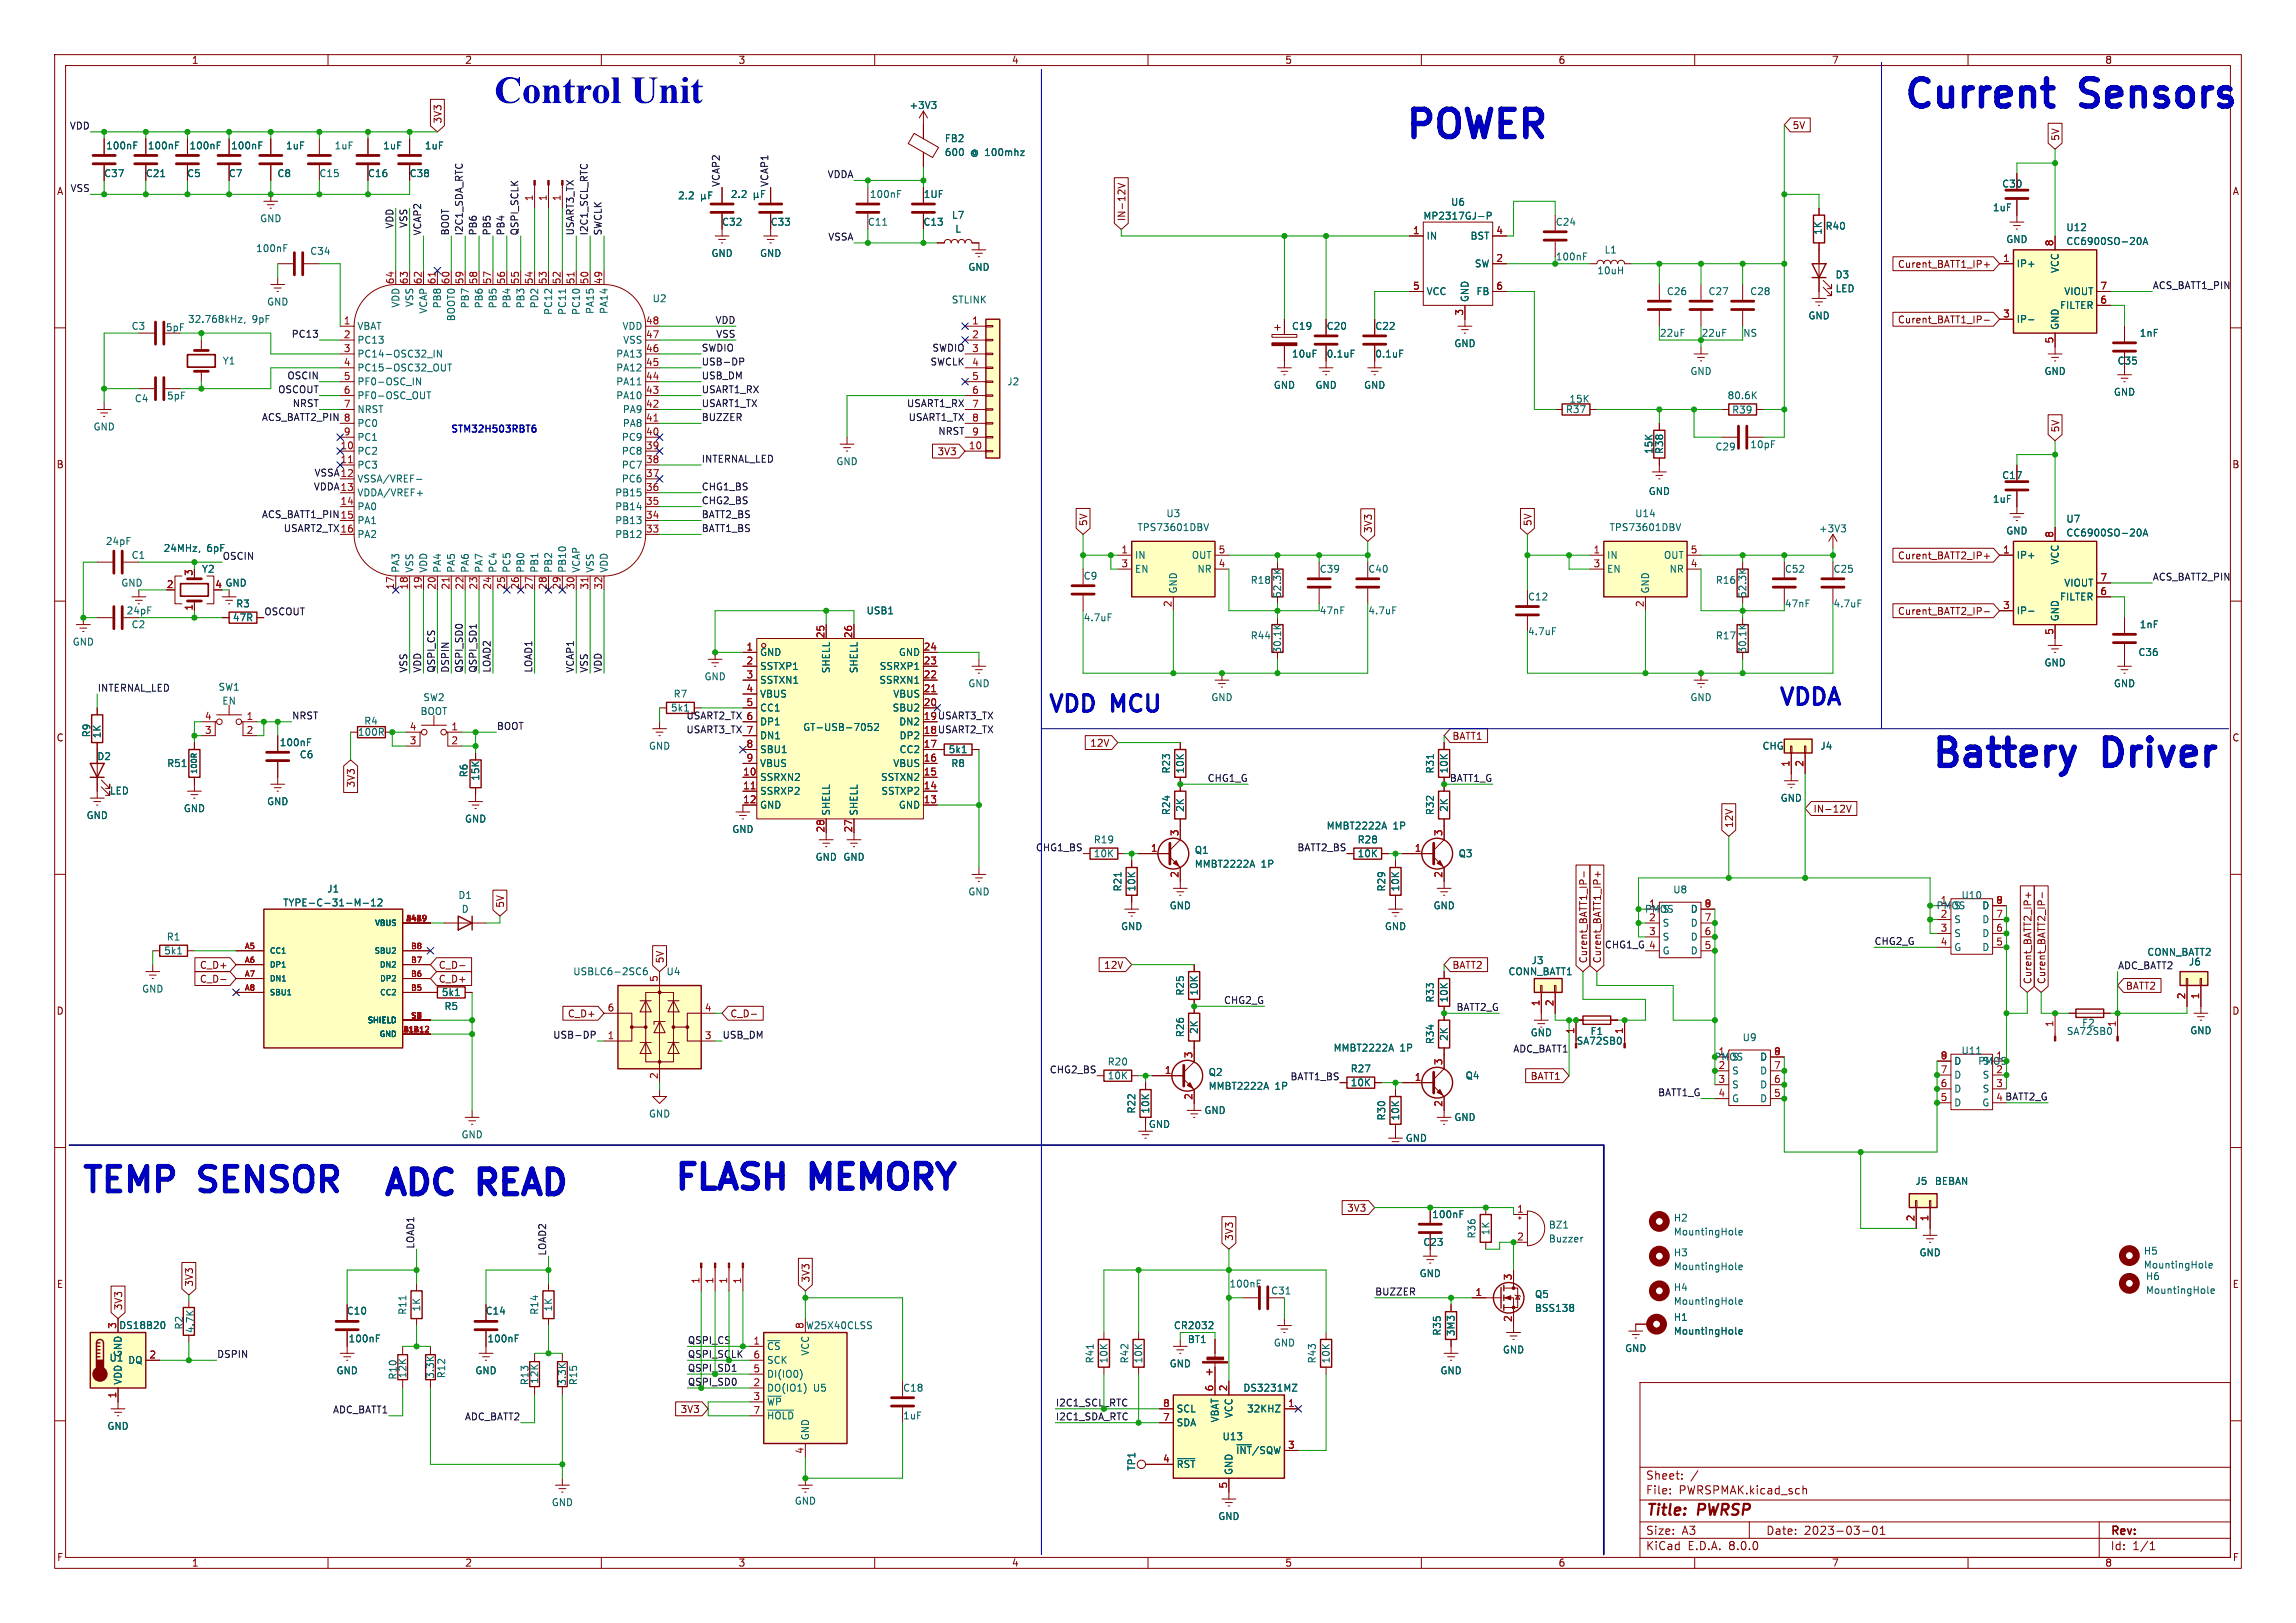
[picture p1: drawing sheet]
<svg xmlns="http://www.w3.org/2000/svg" width="420mm" height="297mm" viewBox="0 0 420 297" stroke-linecap="round" stroke-linejoin="round" font-family="sans-serif">
<defs><g id="words">
<g font-size="7" fill="#0000c2">
<text x="90.4" y="19.7">ControlUnit</text>
<text x="348" y="20.1">Current</text>
<text x="381.2" y="20.1">Sensors</text>
<text x="256.8" y="25.7">POWER</text>
<text x="353.1" y="140.7">Battery</text>
<text x="385.3" y="140.7">Driver</text>
</g>
<g font-size="6.3" fill="#0000c2">
<text x="14.4" y="219.5">TEMP</text>
<text x="36.8" y="219.5">SENSOR</text>
<text x="69.5" y="220.2">ADC</text>
<text x="87.9" y="220.2">READ</text>
<text x="122.7" y="219.1">FLASH</text>
<text x="148.6" y="219.1">MEMORY</text>
</g>
<g font-size="4.2" fill="#0000c2">
<text x="191.4" y="131.2">VDD</text>
<text x="203.4" y="131.2">MCU</text>
<text x="325" y="129.9">VDDA</text>
</g>
<g font-size="2.8" fill="#840000">
<text x="301" y="277.9">Title:</text>
<text x="310.6" y="277.9">PWRSP</text>
</g>
<g font-size="2.1" fill="#840000">
<text x="301" y="273.7">File:</text>
<text x="301" y="271">Sheet:</text>
<text x="307.1" y="273.7">PWRSPMAK.kicad_sch</text>
<text x="301" y="281.1">Size:</text>
<text x="307.6" y="281.1">A3</text>
<text x="323" y="281.1">Date:</text>
<text x="330" y="281.1">2023-03-01</text>
<text x="386" y="281.3">Rev:</text>
<text x="301" y="283.9">KiCad</text>
<text x="308.7" y="283.9">E.D.A.</text>
<text x="316.3" y="283.9">8.0.0</text>
<text x="386" y="283.9">Id:</text>
<text x="390.1" y="283.9">1/1</text>
</g>
<g font-size="1.8" fill="#840000">
<text x="35" y="11.9">1</text>
<text x="85" y="11.9">2</text>
<text x="135" y="11.9">3</text>
<text x="185" y="11.9">4</text>
<text x="235" y="11.9">5</text>
<text x="285" y="11.9">6</text>
<text x="335" y="11.9">7</text>
<text x="385" y="11.9">8</text>
<text x="81" y="22.7" transform="rotate(-90 81 22.7)">3V3</text>
<text x="327.8" y="23.8">5V</text>
<text x="376.9" y="25.9" transform="rotate(-90 376.9 25.9)">5V</text>
<text x="10.3" y="35.9">A</text>
<text x="408.3" y="35.9">A</text>
<text x="206.1" y="40.6" transform="rotate(-90 206.1 40.6)">IN-12V</text>
<text x="347.1" y="49.2">Curent_BATT1_IP+</text>
<text x="347.1" y="59.4">Curent_BATT1_IP-</text>
<text x="171.4" y="83.5">3V3</text>
<text x="376.9" y="79.2" transform="rotate(-90 376.9 79.2)">5V</text>
<text x="10.3" y="85.9">B</text>
<text x="408.2" y="85.9">B</text>
<text x="199.1" y="96.4" transform="rotate(-90 199.1 96.4)">5V</text>
<text x="251.1" y="97.6" transform="rotate(-90 251.1 97.6)">3V3</text>
<text x="280.4" y="96.4" transform="rotate(-90 280.4 96.4)">5V</text>
<text x="347.1" y="102.6">Curent_BATT2_IP+</text>
<text x="347.1" y="112.7">Curent_BATT2_IP-</text>
<text x="168.9" y="131.8">19 USART3_TX</text>
<text x="10.3" y="135.9">C</text>
<text x="168.9" y="134.4">18 USART2_TX</text>
<text x="199.3" y="136.8">12V</text>
<text x="265.6" y="135.6">BATT1</text>
<text x="408.2" y="135.9">C</text>
<text x="65.1" y="144.2" transform="rotate(-90 65.1 144.2)">3V3</text>
<text x="331.6" y="148.9">IN-12V</text>
<text x="317.2" y="151.6" transform="rotate(-90 317.2 151.6)">12V</text>
<text x="92.4" y="166.2" transform="rotate(-90 92.4 166.2)">5V</text>
<text x="36.5" y="177.5">C_D+</text>
<text x="80.2" y="177.5">C_D-</text>
<text x="121.6" y="176.4" transform="rotate(-90 121.6 176.4)">5V</text>
<text x="201.9" y="177.5">12V</text>
<text x="265.6" y="177.5">BATT2</text>
<text x="290.5" y="176.4" transform="rotate(-90 290.5 176.4)">Curent_BATT1_IP-</text>
<text x="293.1" y="176.4" transform="rotate(-90 293.1 176.4)">Curent_BATT1_IP+</text>
<text x="10.3" y="185.9">D</text>
<text x="36.5" y="180">C_D-</text>
<text x="80.2" y="180">C_D+</text>
<text x="371.8" y="180.2" transform="rotate(-90 371.8 180.2)">Curent_BATT2_IP+</text>
<text x="374.3" y="180.2" transform="rotate(-90 374.3 180.2)">Curent_BATT2_IP-</text>
<text x="388.8" y="181.3">BATT2</text>
<text x="408.2" y="185.9">D</text>
<text x="103.8" y="186.4">C_D+</text>
<text x="133.5" y="186.4">C_D-</text>
<text x="279.9" y="197.8">BATT1</text>
<text x="246.3" y="221.9">3V3</text>
<text x="225.7" y="227.2" transform="rotate(-90 225.7 227.2)">3V3</text>
<text x="10.3" y="235.9">E</text>
<text x="22.5" y="239.9" transform="rotate(-90 22.5 239.9)">3V3</text>
<text x="35.5" y="235.6" transform="rotate(-90 35.5 235.6)">3V3</text>
<text x="148.3" y="234.8" transform="rotate(-90 148.3 234.8)">3V3</text>
<text x="408.3" y="235.9">E</text>
<text x="124.4" y="258.8">3V3</text>
<text x="10.3" y="285.9">F</text>
<text x="35" y="286.9">1</text>
<text x="85" y="286.9">2</text>
<text x="135" y="286.9">3</text>
<text x="185" y="286.9">4</text>
<text x="235" y="286.9">5</text>
<text x="285" y="286.9">6</text>
<text x="335" y="286.9">7</text>
<text x="385" y="286.9">8</text>
<text x="408.3" y="285.9">F</text>
</g>
<g font-size="1.8" fill="#0f0f0f">
<text x="12.7" y="23.8">VDD</text>
<text x="12.8" y="35.2">VSS</text>
<text x="131.7" y="34.3" transform="rotate(-90 131.7 34.3)">VCAP2</text>
<text x="151.3" y="32.7">VDDA</text>
<text x="72" y="41.9" transform="rotate(-90 72 41.9)">VDD</text>
<text x="74.6" y="41.8" transform="rotate(-90 74.6 41.8)">VSS</text>
<text x="77.1" y="43.2" transform="rotate(-90 77.1 43.2)">VCAP2</text>
<text x="82.2" y="43.2" transform="rotate(-90 82.2 43.2)">BOOT</text>
<text x="84.7" y="43.2" transform="rotate(-90 84.7 43.2)">I2C1_SDA_RTC</text>
<text x="87.3" y="43.2" transform="rotate(-90 87.3 43.2)">PB6</text>
<text x="89.8" y="43.2" transform="rotate(-90 89.8 43.2)">PB5</text>
<text x="92.4" y="43.2" transform="rotate(-90 92.4 43.2)">PB4</text>
<text x="94.9" y="43.2" transform="rotate(-90 94.9 43.2)">QSPI_SCLK</text>
<text x="105.1" y="43.2" transform="rotate(-90 105.1 43.2)">USART3_TX</text>
<text x="107.6" y="43.2" transform="rotate(-90 107.6 43.2)">I2C1_SCL_RTC</text>
<text x="110.1" y="43.2" transform="rotate(-90 110.1 43.2)">SWCLK</text>
<text x="151.4" y="44.1">VSSA</text>
<text x="393.7" y="53">ACS_BATT1_PIN</text>
<text x="130.8" y="59.3">VDD</text>
<text x="53.3" y="61.9">PC13</text>
<text x="128.3" y="64.4">SWDIO</text>
<text x="130.9" y="61.9">VSS</text>
<text x="170.5" y="64.4">SWDIO</text>
<text x="52.5" y="69.5">OSCIN</text>
<text x="128.3" y="69.5">USB_DM</text>
<text x="128.3" y="67">USB-DP</text>
<text x="170.1" y="67">SWCLK</text>
<text x="47.8" y="77.1">ACS_BATT2_PIN 8</text>
<text x="50.8" y="72">OSCOUT</text>
<text x="53.4" y="74.6">NRST</text>
<text x="128.3" y="72">USART1_RX</text>
<text x="128.3" y="77.1">BUZZER</text>
<text x="128.3" y="74.6">USART1_TX</text>
<text x="165.8" y="74.6">USART1_RX</text>
<text x="166.1" y="77.1">USART1_TX</text>
<text x="171.5" y="79.7">NRST</text>
<text x="57.3" y="89.8">VDDA13</text>
<text x="57.4" y="87.3">VSSA12</text>
<text x="128.3" y="89.8">CHG1_BS</text>
<text x="128.3" y="84.7">INTERNAL_LED</text>
<text x="47.8" y="94.9">ACS_BATT1_PIN 15</text>
<text x="128.3" y="94.9">BATT2_BS</text>
<text x="128.3" y="92.4">CHG2_BS</text>
<text x="51.8" y="97.4">USART2_TX16</text>
<text x="128.3" y="97.4">BATT1_BS</text>
<text x="40.6" y="102.5">OSCIN</text>
<text x="393.7" y="106.3">ACS_BATT2_PIN</text>
<text x="48.3" y="112.7">OSCOUT</text>
<text x="74.6" y="123.2" transform="rotate(-90 74.6 123.2)">VSS</text>
<text x="77.1" y="123.2" transform="rotate(-90 77.1 123.2)">VDD</text>
<text x="79.7" y="123.2" transform="rotate(-90 79.7 123.2)">QSPI_CS</text>
<text x="82.2" y="123.2" transform="rotate(-90 82.2 123.2)">DSPIN</text>
<text x="84.7" y="123.2" transform="rotate(-90 84.7 123.2)">QSPI_SD0</text>
<text x="87.3" y="123.2" transform="rotate(-90 87.3 123.2)">QSPI_SD1</text>
<text x="89.8" y="123.2" transform="rotate(-90 89.8 123.2)">LOAD2</text>
<text x="97.4" y="123.2" transform="rotate(-90 97.4 123.2)">LOAD1</text>
<text x="105.1" y="123.2" transform="rotate(-90 105.1 123.2)">VCAP1</text>
<text x="107.6" y="123.2" transform="rotate(-90 107.6 123.2)">VSS</text>
<text x="110.1" y="123.2" transform="rotate(-90 110.1 123.2)">VDD</text>
<text x="17.8" y="126.7">INTERNAL_LED</text>
<text x="53.3" y="131.7">NRST</text>
<text x="125.5" y="131.7">USART2_TX 6</text>
<text x="90.8" y="133.6">BOOT</text>
<text x="125.5" y="134.3">USART3_TX 7</text>
<text x="220.8" y="143.2">CHG1_G</text>
<text x="265.1" y="143.2">BATT1_G</text>
<text x="189.4" y="155.9">CHG1_BS</text>
<text x="237.2" y="155.9">BATT2_BS</text>
<text x="293.5" y="173.6">CHG1_G 4</text>
<text x="342.8" y="173">CHG2_G</text>
<text x="387.3" y="177.5">ADC_BATT2</text>
<text x="223.8" y="183.8">CHG2_G</text>
<text x="266.3" y="185.1">BATT2_G</text>
<text x="101.1" y="190.2">USB-DP</text>
<text x="132.1" y="190.2">USB_DM</text>
<text x="191.9" y="196.5">CHG2_BS</text>
<text x="236" y="197.8">BATT1_BS</text>
<text x="276.7" y="192.7">ADC_BATT1</text>
<text x="303.2" y="200.7">BATT1_G</text>
<text x="365.1" y="201.5">4 BATT2_G</text>
<text x="75.9" y="228.6" transform="rotate(-90 75.9 228.6)">LOAD1</text>
<text x="100" y="229.9" transform="rotate(-90 100 229.9)">LOAD2</text>
<text x="251.5" y="237.1">BUZZER</text>
<text x="39.6" y="248.6">DSPIN</text>
<text x="125.7" y="246">QSPI_CS</text>
<text x="60.8" y="258.7">ADC_BATT1</text>
<text x="84.9" y="260">ADC_BATT2</text>
<text x="193" y="260">I2C1_SDA_RTC</text>
</g>
<g font-size="1.8" fill="#006464">
<text x="166.3" y="20.1">+3V3</text>
<text x="19.3" y="27.5">100nF</text>
<text x="26.9" y="27.5">100nF</text>
<text x="34.6" y="27.5">100nF</text>
<text x="42.2" y="27.5">100nF</text>
<text x="52.2" y="27.5">1uF</text>
<text x="61.1" y="27.5">1uF</text>
<text x="70" y="27.5">1uF</text>
<text x="77.6" y="27.5">1uF</text>
<text x="172.7" y="26.2">FB2</text>
<text x="172.7" y="28.8">600</text>
<text x="177.5" y="28.8">@ 100mhz</text>
<text x="19" y="32.6">C37</text>
<text x="26.6" y="32.6">C21</text>
<text x="34.1" y="32.6">C5</text>
<text x="41.8" y="32.6">C7</text>
<text x="50.6" y="32.6">C8</text>
<text x="58.3" y="32.6">C15</text>
<text x="67.2" y="32.6">C16</text>
<text x="74.8" y="32.6">C38</text>
<text x="140.6" y="34.3" transform="rotate(-90 140.6 34.3)">VCAP1</text>
<text x="366.2" y="34.5">C30</text>
<text x="47.5" y="40.9">GND</text>
<text x="124.1" y="36.7">2.2</text>
<text x="132" y="41.5">C32</text>
<text x="140.9" y="41.5">C33</text>
<text x="158.7" y="41.5">C11</text>
<text x="159" y="36.4">100nF</text>
<text x="168.8" y="41.5">C13</text>
<text x="168.9" y="36.4">1UF</text>
<text x="174" y="40.2">L7</text>
<text x="260.3" y="40.4">MP2317GJ-P</text>
<text x="265.3" y="37.9">U6</text>
<text x="284.5" y="41.5">C24</text>
<text x="364.4" y="38.9">1uF</text>
<text x="46.7" y="46.3">100nF</text>
<text x="56.7" y="46.8">C34</text>
<text x="130" y="47.2">GND</text>
<text x="138.9" y="47.2">GND</text>
<text x="174.6" y="42.8">L</text>
<text x="260.9" y="44">IN</text>
<text x="268.9" y="44">BST</text>
<text x="293.4" y="46.6">L1</text>
<text x="333.4" y="43.1" transform="rotate(-90 333.4 43.1)">1K</text>
<text x="333.8" y="42.2">R40</text>
<text x="366.9" y="44.7">GND</text>
<text x="377.9" y="42.5">U12</text>
<text x="377.9" y="45">CC6900SO-20A</text>
<text x="177" y="49.8">GND</text>
<text x="269.7" y="49.1">SW</text>
<text x="292.1" y="50.4">10uH</text>
<text x="335.7" y="51.1">D3</text>
<text x="335.7" y="53.7">LED</text>
<text x="368.8" y="49.1">IP+</text>
<text x="376.8" y="50.1" transform="rotate(-90 376.8 50.1)">VCC</text>
<text x="34.3" y="59.3">32.768kHz,</text>
<text x="46.1" y="59.3">9pF</text>
<text x="48.8" y="56.1">GND</text>
<text x="73.3" y="56.4" transform="rotate(-90 73.3 56.4)">VDD</text>
<text x="75.8" y="56.3" transform="rotate(-90 75.8 56.3)">VSS</text>
<text x="78.3" y="57.5" transform="rotate(-90 78.3 57.5)">VCAP</text>
<text x="80.9" y="56.5" transform="rotate(-90 80.9 56.5)">PB8</text>
<text x="83.4" y="58.9" transform="rotate(-90 83.4 58.9)">BOOT0</text>
<text x="86" y="56.5" transform="rotate(-90 86 56.5)">PB7</text>
<text x="88.5" y="56.5" transform="rotate(-90 88.5 56.5)">PB6</text>
<text x="91" y="56.5" transform="rotate(-90 91 56.5)">PB5</text>
<text x="93.6" y="56.5" transform="rotate(-90 93.6 56.5)">PB4</text>
<text x="96.1" y="56.5" transform="rotate(-90 96.1 56.5)">PB3</text>
<text x="98.7" y="56.5" transform="rotate(-90 98.7 56.5)">PD2</text>
<text x="101.2" y="57.7" transform="rotate(-90 101.2 57.7)">PC12</text>
<text x="103.7" y="57.7" transform="rotate(-90 103.7 57.7)">PC11</text>
<text x="106.3" y="57.7" transform="rotate(-90 106.3 57.7)">PC10</text>
<text x="108.8" y="57.6" transform="rotate(-90 108.8 57.6)">PA15</text>
<text x="111.4" y="57.6" transform="rotate(-90 111.4 57.6)">PA14</text>
<text x="119.3" y="55.5">U2</text>
<text x="174" y="55.7">STLINK</text>
<text x="260.9" y="54.2">VCC</text>
<text x="268.8" y="55.4" transform="rotate(-90 268.8 55.4)">GND</text>
<text x="270" y="54.2">FB</text>
<text x="304.8" y="54.2">C26</text>
<text x="312.4" y="54.2">C27</text>
<text x="320.1" y="54.2">C28</text>
<text x="330.7" y="58.6">GND</text>
<text x="368.8" y="59.3">IP-</text>
<text x="376.7" y="56.7">FILTER</text>
<text x="377.5" y="54.2">VIOUT</text>
<text x="24" y="60.6">C3</text>
<text x="30.2" y="60.8">5pF</text>
<text x="65.3" y="60.6">VBAT</text>
<text x="65.3" y="63.1">PC13</text>
<text x="65.3" y="65.6">PC14-OSC32_IN</text>
<text x="112.6" y="65.6">PA13</text>
<text x="113.8" y="60.6">VDD</text>
<text x="113.9" y="63.1">VSS</text>
<text x="236.2" y="60.6">C19</text>
<text x="236.2" y="65.6">10uF</text>
<text x="242.6" y="60.6">C20</text>
<text x="242.6" y="65.6">0.1uF</text>
<text x="251.5" y="60.6">C22</text>
<text x="251.5" y="65.6">0.1uF</text>
<text x="265.9" y="63.7">GND</text>
<text x="303.5" y="61.8">22uF</text>
<text x="311.2" y="61.8">22uF</text>
<text x="318.8" y="61.8">NS</text>
<text x="376.8" y="60.5" transform="rotate(-90 376.8 60.5)">GND</text>
<text x="391.3" y="61.8">1nF</text>
<text x="40.6" y="66.9">Y1</text>
<text x="65.3" y="68.2">PC15-OSC32_OUT</text>
<text x="65.3" y="70.7">PF0-OSC_IN</text>
<text x="112.6" y="70.7">PA11</text>
<text x="112.6" y="68.2">PA12</text>
<text x="184.2" y="70.7">J2</text>
<text x="232.9" y="71.3">GND</text>
<text x="240.5" y="71.3">GND</text>
<text x="249.4" y="71.3">GND</text>
<text x="309.1" y="68.8">GND</text>
<text x="373.9" y="68.8">GND</text>
<text x="387.3" y="66.9">C35</text>
<text x="24.6" y="73.8">C4</text>
<text x="30.5" y="73.3">5pF</text>
<text x="65.3" y="73.3">PF0-OSC_OUT</text>
<text x="65.3" y="75.8">NRST</text>
<text x="112.6" y="73.3">PA10</text>
<text x="113.8" y="75.8">PA9</text>
<text x="286.3" y="75.8">R37</text>
<text x="287" y="73.9">15K</text>
<text x="315.9" y="73.3">80.6K</text>
<text x="316.7" y="75.9">R39</text>
<text x="386.6" y="72.6">GND</text>
<text x="17" y="79">GND</text>
<text x="65.3" y="83.4">PC2</text>
<text x="65.3" y="78.3">PC0</text>
<text x="65.3" y="80.9">PC1</text>
<text x="113.6" y="83.4">PC8</text>
<text x="113.6" y="80.9">PC9</text>
<text x="113.8" y="78.3">PA8</text>
<text x="302.5" y="83.2" transform="rotate(-90 302.5 83.2)">15K</text>
<text x="304.4" y="83.2" transform="rotate(-90 304.4 83.2)">R38</text>
<text x="313.7" y="82.6">C29</text>
<text x="320.1" y="82.2">10pF</text>
<text x="65.3" y="86">PC3</text>
<text x="65.3" y="88.5">VSSA/VREF-</text>
<text x="113.6" y="88.5">PC6</text>
<text x="113.6" y="86">PC7</text>
<text x="152.9" y="85.3">GND</text>
<text x="366.2" y="87.9">C17</text>
<text x="65.3" y="91">VDDA/VREF+</text>
<text x="65.3" y="93.6">PA0</text>
<text x="112.4" y="93.6">PB14</text>
<text x="112.4" y="91">PB15</text>
<text x="213.3" y="94.8">U3</text>
<text x="299" y="94.8">U14</text>
<text x="301.5" y="90.8">GND</text>
<text x="364.4" y="92.2">1uF</text>
<text x="377.9" y="95.8">U7</text>
<text x="19.3" y="99.9">24pF</text>
<text x="29.8" y="101.2">24MHz,</text>
<text x="37.8" y="101.2">6pF</text>
<text x="65.3" y="96.1">PA1</text>
<text x="65.3" y="98.7">PA2</text>
<text x="112.4" y="98.7">PB12</text>
<text x="112.4" y="96.1">PB13</text>
<text x="208" y="97.4">TPS73601DBV</text>
<text x="294.3" y="97.4">TPS73601DBV</text>
<text x="332.6" y="97.6">+3V3</text>
<text x="366.9" y="98">GND</text>
<text x="377.9" y="98.4">CC6900SO-20A</text>
<text x="22.1" y="107.5">GND</text>
<text x="24" y="102.5">C1</text>
<text x="36.8" y="105">Y2</text>
<text x="73.3" y="104.9" transform="rotate(-90 73.3 104.9)">PA3</text>
<text x="75.8" y="104.9" transform="rotate(-90 75.8 104.9)">VSS</text>
<text x="78.3" y="104.9" transform="rotate(-90 78.3 104.9)">VDD</text>
<text x="80.9" y="104.9" transform="rotate(-90 80.9 104.9)">PA4</text>
<text x="83.4" y="104.9" transform="rotate(-90 83.4 104.9)">PA5</text>
<text x="86" y="104.9" transform="rotate(-90 86 104.9)">PA6</text>
<text x="88.5" y="104.9" transform="rotate(-90 88.5 104.9)">PA7</text>
<text x="91" y="104.9" transform="rotate(-90 91 104.9)">PC4</text>
<text x="93.6" y="104.9" transform="rotate(-90 93.6 104.9)">PC5</text>
<text x="96.1" y="104.9" transform="rotate(-90 96.1 104.9)">PB0</text>
<text x="98.7" y="104.9" transform="rotate(-90 98.7 104.9)">PB1</text>
<text x="101.2" y="104.9" transform="rotate(-90 101.2 104.9)">PB2</text>
<text x="103.7" y="104.9" transform="rotate(-90 103.7 104.9)">PB10</text>
<text x="106.3" y="104.9" transform="rotate(-90 106.3 104.9)">VCAP</text>
<text x="108.8" y="104.9" transform="rotate(-90 108.8 104.9)">VSS</text>
<text x="111.4" y="104.9" transform="rotate(-90 111.4 104.9)">VDD</text>
<text x="198.1" y="106.3">C9</text>
<text x="207.5" y="102.5">IN</text>
<text x="207.5" y="105">EN</text>
<text x="217.9" y="102.5">OUT</text>
<text x="218.9" y="105">NR</text>
<text x="228.7" y="107">R18</text>
<text x="241.3" y="105">C39</text>
<text x="250.2" y="105">C40</text>
<text x="293.9" y="102.5">IN</text>
<text x="293.9" y="105">EN</text>
<text x="304.3" y="102.5">OUT</text>
<text x="305.3" y="105">NR</text>
<text x="313.8" y="107">R16</text>
<text x="326.4" y="105">C52</text>
<text x="335.3" y="105">C25</text>
<text x="368.8" y="102.5">IP+</text>
<text x="376.8" y="103.4" transform="rotate(-90 376.8 103.4)">VCC</text>
<text x="377.5" y="107.5">VIOUT</text>
<text x="23.1" y="112.6">24pF</text>
<text x="42.5" y="113.9">47R</text>
<text x="43.1" y="111.4">R3</text>
<text x="158.4" y="112.6">USB1</text>
<text x="198.1" y="113.9">4.7uF</text>
<text x="215.5" y="108.7" transform="rotate(-90 215.5 108.7)">GND</text>
<text x="234.5" y="109.5" transform="rotate(-90 234.5 109.5)">52.3K</text>
<text x="241.3" y="112.6">47nF</text>
<text x="250.2" y="112.6">4.7uF</text>
<text x="279.4" y="110.1">C12</text>
<text x="301.9" y="108.7" transform="rotate(-90 301.9 108.7)">GND</text>
<text x="319.6" y="109.5" transform="rotate(-90 319.6 109.5)">52.3K</text>
<text x="335.3" y="111.4">4.7uF</text>
<text x="368.8" y="112.6">IP-</text>
<text x="376.7" y="110.1">FILTER</text>
<text x="376.8" y="113.8" transform="rotate(-90 376.8 113.8)">GND</text>
<text x="13.2" y="118.3">GND</text>
<text x="24" y="115.2">C2</text>
<text x="228.7" y="117.2">R44</text>
<text x="234.5" y="119.7" transform="rotate(-90 234.5 119.7)">30.1K</text>
<text x="279.4" y="116.4">4.7uF</text>
<text x="313.8" y="117.2">R17</text>
<text x="319.6" y="119.7" transform="rotate(-90 319.6 119.7)">30.1K</text>
<text x="391.3" y="115.2">1nF</text>
<text x="128.8" y="124.7">GND</text>
<text x="138.9" y="120.2">GND</text>
<text x="138.9" y="122.8">SSTXP1</text>
<text x="138.9" y="125.3">SSTXN1</text>
<text x="152" y="123.3" transform="rotate(-90 152 123.3)">SHELL</text>
<text x="157.1" y="123.3" transform="rotate(-90 157.1 123.3)">SHELL</text>
<text x="160.8" y="125.3">SSRXN1</text>
<text x="160.8" y="122.8">SSRXP1</text>
<text x="164.3" y="120.2">GND</text>
<text x="177" y="126">GND</text>
<text x="373.9" y="122.1">GND</text>
<text x="386.6" y="126">GND</text>
<text x="391.1" y="120.2">C36</text>
<text x="39.9" y="126.6">SW1</text>
<text x="40.6" y="129.1">EN</text>
<text x="76.8" y="131">BOOT</text>
<text x="77.3" y="128.5">SW2</text>
<text x="122.6" y="130.4">5k1</text>
<text x="123.1" y="127.9">R7</text>
<text x="138.9" y="127.9">VBUS</text>
<text x="138.9" y="130.4">CC1</text>
<text x="163.2" y="130.4">SBU2</text>
<text x="163.3" y="127.9">VBUS</text>
<text x="221.5" y="128.5">GND</text>
<text x="309.1" y="128.5">GND</text>
<text x="16.7" y="135" transform="rotate(-90 16.7 135)">R9</text>
<text x="18.6" y="135.2" transform="rotate(-90 18.6 135.2)">1K</text>
<text x="51.1" y="136.8">100nF</text>
<text x="65.4" y="134.8">100R</text>
<text x="66.5" y="132.8">R4</text>
<text x="118.6" y="137.4">GND</text>
<text x="138.9" y="132.9">DP1</text>
<text x="138.9" y="135.5">DN1</text>
<text x="146.8" y="134">GT-USB-7052</text>
<text x="164.4" y="132.9">DN2</text>
<text x="164.4" y="135.5">DP2</text>
<text x="322.3" y="137.4">CHG</text>
<text x="332.9" y="137.4">J4</text>
<text x="17.7" y="139.3">D2</text>
<text x="30.5" y="140.6">R51</text>
<text x="54.7" y="139">C6</text>
<text x="85.7" y="142.3" transform="rotate(-90 85.7 142.3)">R6</text>
<text x="87.9" y="143" transform="rotate(-90 87.9 143)">15K</text>
<text x="138.9" y="143.1">SSRXN2</text>
<text x="138.9" y="138">SBU1</text>
<text x="138.9" y="140.6">VBUS</text>
<text x="161.1" y="143.1">SSTXN2</text>
<text x="163.3" y="140.6">VBUS</text>
<text x="164.4" y="138">CC2</text>
<text x="173.4" y="138">5k1</text>
<text x="173.9" y="140.6">R8</text>
<text x="214.2" y="141.6" transform="rotate(-90 214.2 141.6)">R23</text>
<text x="216.8" y="141.6" transform="rotate(-90 216.8 141.6)">10K</text>
<text x="262.5" y="141.6" transform="rotate(-90 262.5 141.6)">R31</text>
<text x="265" y="141.6" transform="rotate(-90 265 141.6)">10K</text>
<text x="20" y="145.6">LED</text>
<text x="33.5" y="148.8">GND</text>
<text x="48.8" y="147.5">GND</text>
<text x="138.9" y="145.6">SSRXP2</text>
<text x="138.9" y="148.2">GND</text>
<text x="152" y="149.4" transform="rotate(-90 152 149.4)">SHELL</text>
<text x="157.1" y="149.4" transform="rotate(-90 157.1 149.4)">SHELL</text>
<text x="161.1" y="145.6">SSTXP2</text>
<text x="164.3" y="148.2">GND</text>
<text x="214.2" y="149.3" transform="rotate(-90 214.2 149.3)">R24</text>
<text x="216.8" y="148.7" transform="rotate(-90 216.8 148.7)">2K</text>
<text x="262.5" y="149.3" transform="rotate(-90 262.5 149.3)">R32</text>
<text x="265" y="148.7" transform="rotate(-90 265 148.7)">2K</text>
<text x="325.6" y="146.9">GND</text>
<text x="15.7" y="150.1">GND</text>
<text x="85" y="150.7">GND</text>
<text x="133.9" y="152.6">GND</text>
<text x="200" y="154.5">R19</text>
<text x="242.6" y="152">MMBT2222A</text>
<text x="248.2" y="154.5">R28</text>
<text x="254.8" y="152">1P</text>
<text x="149.1" y="157.7">GND GND</text>
<text x="200" y="157.1">10K</text>
<text x="218.4" y="159">MMBT2222A</text>
<text x="218.4" y="156.4">Q1</text>
<text x="230.7" y="159">1P</text>
<text x="248.2" y="157.1">10K</text>
<text x="266.7" y="157.1">Q3</text>
<text x="51.7" y="166.1">TYPE-C-31-M-12</text>
<text x="59.8" y="163.5">J1</text>
<text x="83.7" y="164.7">D1</text>
<text x="84.4" y="167.2">D</text>
<text x="177" y="164.1">GND</text>
<text x="205.3" y="163.2" transform="rotate(-90 205.3 163.2)">R21</text>
<text x="207.9" y="163.2" transform="rotate(-90 207.9 163.2)">10K</text>
<text x="213.9" y="166.6">GND</text>
<text x="253.6" y="163.2" transform="rotate(-90 253.6 163.2)">R29</text>
<text x="256.1" y="163.2" transform="rotate(-90 256.1 163.2)">10K</text>
<text x="262.1" y="166.6">GND</text>
<text x="300.8" y="167.2">PMOS</text>
<text x="301.6" y="166.1">1</text>
<text x="304" y="167.2">S</text>
<text x="306" y="163.7">U8</text>
<text x="309.2" y="167.2">D</text>
<text x="354.1" y="166.6">PMOS</text>
<text x="354.9" y="165.5">1</text>
<text x="357.4" y="166.6">S</text>
<text x="358.7" y="164.7">U10</text>
<text x="362.5" y="166.6">D</text>
<text x="30.4" y="172.3">R1</text>
<text x="205" y="170.4">GND</text>
<text x="253.2" y="170.4">GND</text>
<text x="304" y="169.8">S</text>
<text x="304" y="172.3">S</text>
<text x="309.2" y="172.3">D</text>
<text x="309.2" y="169.8">D</text>
<text x="357.4" y="169.1">S</text>
<text x="357.4" y="171.7">S</text>
<text x="362.5" y="171.7">D</text>
<text x="362.5" y="169.1">D</text>
<text x="29.9" y="174.9">5k1</text>
<text x="104.8" y="178.7">USBLC6-2SC6</text>
<text x="121.8" y="178.7">U4</text>
<text x="275.8" y="178.7">CONN_BATT1</text>
<text x="280.1" y="176.6">J3</text>
<text x="304" y="174.9">G</text>
<text x="309.2" y="174.9">D</text>
<text x="357.4" y="174.2">G</text>
<text x="362.5" y="174.2">D</text>
<text x="392.7" y="175.1">CONN_BATT2</text>
<text x="400.3" y="176.9">J6</text>
<text x="25.9" y="181.8">GND</text>
<text x="80.7" y="182.5">5k1</text>
<text x="81.2" y="185">R5</text>
<text x="216.8" y="182.3" transform="rotate(-90 216.8 182.3)">R25</text>
<text x="219.3" y="182.3" transform="rotate(-90 219.3 182.3)">10K</text>
<text x="262.5" y="183.6" transform="rotate(-90 262.5 183.6)">R33</text>
<text x="265" y="183.6" transform="rotate(-90 265 183.6)">10K</text>
<text x="216.8" y="189.9" transform="rotate(-90 216.8 189.9)">R26</text>
<text x="219.3" y="189.3" transform="rotate(-90 219.3 189.3)">2K</text>
<text x="262.5" y="191.2" transform="rotate(-90 262.5 191.2)">R34</text>
<text x="265" y="190.6" transform="rotate(-90 265 190.6)">2K</text>
<text x="279.9" y="189.8">GND</text>
<text x="288.3" y="191.4">SA72SB0</text>
<text x="290.9" y="189.6">F1</text>
<text x="318.7" y="190.7">U9</text>
<text x="378" y="189.6">SA72SB0</text>
<text x="380.8" y="188.1">F2</text>
<text x="387.1" y="188" transform="rotate(-90 387.1 188)">1</text>
<text x="400.6" y="189.5">GND</text>
<text x="202.5" y="195.2">R20</text>
<text x="202.5" y="197.7">10K</text>
<text x="221" y="197.1">Q2</text>
<text x="243.8" y="192.6">MMBT2222A</text>
<text x="247" y="196.4">R27</text>
<text x="256.1" y="192.6">1P</text>
<text x="268" y="197.7">Q4</text>
<text x="314.3" y="193.2">1</text>
<text x="316.7" y="194.3">S</text>
<text x="316.7" y="196.8">S</text>
<text x="321.9" y="196.8">D</text>
<text x="321.9" y="194.3">D</text>
<text x="357.4" y="197.6">D</text>
<text x="357.4" y="195">D</text>
<text x="358.7" y="193.1">U11</text>
<text x="362.6" y="195">S</text>
<text x="362.6" y="197.6">S</text>
<text x="365.1" y="193.9">1</text>
<text x="365.1" y="196.5">2</text>
<text x="207.9" y="203.9" transform="rotate(-90 207.9 203.9)">R22</text>
<text x="210.4" y="203.9" transform="rotate(-90 210.4 203.9)">10K</text>
<text x="221" y="199.6">MMBT2222A</text>
<text x="233.2" y="199.6">1P</text>
<text x="247" y="199">10K</text>
<text x="316.7" y="199.4">S</text>
<text x="316.7" y="201.9">G</text>
<text x="321.9" y="201.9">D</text>
<text x="321.9" y="199.4">D</text>
<text x="357.4" y="202.7">D</text>
<text x="357.4" y="200.1">D</text>
<text x="362.5" y="202.7">G</text>
<text x="362.6" y="200.1">S</text>
<text x="84.3" y="208.5">GND</text>
<text x="118.6" y="204.7">GND</text>
<text x="210.1" y="206.6">GND</text>
<text x="220.2" y="204.1">GND</text>
<text x="253.6" y="205.1" transform="rotate(-90 253.6 205.1)">R30</text>
<text x="256.1" y="205.1" transform="rotate(-90 256.1 205.1)">10K</text>
<text x="257" y="209.1">GND</text>
<text x="265.9" y="205.3">GND</text>
<text x="350.3" y="217">J5</text>
<text x="353.8" y="217">BEBAN</text>
<text x="261.9" y="223.1">100nF</text>
<text x="270.1" y="226.7" transform="rotate(-90 270.1 226.7)">R36</text>
<text x="272.6" y="226.1" transform="rotate(-90 272.6 226.1)">1K</text>
<text x="283.2" y="225">BZ1</text>
<text x="283.2" y="227.6">Buzzer</text>
<text x="306.1" y="223.7">H2</text>
<text x="306.1" y="226.3">MountingHole</text>
<text x="259.6" y="233.9">GND</text>
<text x="260.3" y="228.2">C23</text>
<text x="306.1" y="230.1">H3</text>
<text x="306.1" y="232.6">MountingHole</text>
<text x="351" y="230.1">GND</text>
<text x="392.1" y="229.8">H5</text>
<text x="392.1" y="232.3">MountingHole</text>
<text x="224.8" y="235.8">100nF</text>
<text x="232.4" y="237.1">C31</text>
<text x="280.7" y="237.7">Q5</text>
<text x="306.1" y="236.4">H4</text>
<text x="306.1" y="239">MountingHole</text>
<text x="392.4" y="234.4">H6</text>
<text x="392.4" y="237">MountingHole</text>
<text x="21.7" y="243.4">DS18B20</text>
<text x="33.6" y="243.4" transform="rotate(-90 33.6 243.4)">R2</text>
<text x="35.7" y="244.1" transform="rotate(-90 35.7 244.1)">4.7K</text>
<text x="63.3" y="240.8">C10</text>
<text x="63.7" y="245.8">100nF</text>
<text x="74.5" y="240.7" transform="rotate(-90 74.5 240.7)">R11</text>
<text x="77.1" y="240.1" transform="rotate(-90 77.1 240.1)">1K</text>
<text x="88.7" y="240.8">C14</text>
<text x="89.1" y="245.8">100nF</text>
<text x="98.7" y="240.7" transform="rotate(-90 98.7 240.7)">R14</text>
<text x="101.2" y="240.1" transform="rotate(-90 101.2 240.1)">1K</text>
<text x="147.3" y="243.4">W25X40CLSS</text>
<text x="214.6" y="243.4">CR2032</text>
<text x="217.2" y="246">BT1</text>
<text x="263.8" y="244.5" transform="rotate(-90 263.8 244.5)">R35</text>
<text x="266.3" y="244.6" transform="rotate(-90 266.3 244.6)">3M3</text>
<text x="280.7" y="240.3">BSS138</text>
<text x="306.1" y="241.9">H1</text>
<text x="306.1" y="244.4">MountingHole</text>
<text x="19.9" y="249.4">U1 DQ</text>
<text x="22.5" y="248.4" transform="rotate(-90 22.5 248.4)">GND</text>
<text x="61.5" y="251.7">GND</text>
<text x="86.9" y="251.7">GND</text>
<text x="140.2" y="247.2">~{CS}</text>
<text x="140.2" y="249.8">SCK</text>
<text x="148.2" y="248.2" transform="rotate(-90 148.2 248.2)">VCC</text>
<text x="200.3" y="249.6" transform="rotate(-90 200.3 249.6)">R41</text>
<text x="202.8" y="249.6" transform="rotate(-90 202.8 249.6)">10K</text>
<text x="206.6" y="249.6" transform="rotate(-90 206.6 249.6)">R42</text>
<text x="209.1" y="249.6" transform="rotate(-90 209.1 249.6)">10K</text>
<text x="213.9" y="250.4">GND</text>
<text x="232.9" y="246.6">GND</text>
<text x="240.9" y="249.6" transform="rotate(-90 240.9 249.6)">R43</text>
<text x="243.4" y="249.6" transform="rotate(-90 243.4 249.6)">10K</text>
<text x="263.4" y="251.7">GND</text>
<text x="274.8" y="247.9">GND</text>
<text x="297.2" y="247.6">GND</text>
<text x="22.5" y="253.5" transform="rotate(-90 22.5 253.5)">VDD</text>
<text x="72.7" y="252.6" transform="rotate(-90 72.7 252.6)">R10</text>
<text x="74.5" y="252.3" transform="rotate(-90 74.5 252.3)">12K</text>
<text x="79.6" y="252.4" transform="rotate(-90 79.6 252.4)">3.3K</text>
<text x="81.6" y="252.3" transform="rotate(-90 81.6 252.3)">R12</text>
<text x="96.9" y="253.6" transform="rotate(-90 96.9 253.6)">R13</text>
<text x="98.7" y="253.3" transform="rotate(-90 98.7 253.3)">12K</text>
<text x="103.7" y="253.7" transform="rotate(-90 103.7 253.7)">3.3K</text>
<text x="105.8" y="253.6" transform="rotate(-90 105.8 253.6)">R15</text>
<text x="140.2" y="254.9">DO(IO1)</text>
<text x="140.2" y="257.4">~{WP}</text>
<text x="140.2" y="252.3">DI(IO0)</text>
<text x="148.6" y="254.9">U5</text>
<text x="165.1" y="254.9">C18</text>
<text x="227.3" y="254.9">DS3231MZ</text>
<text x="19.6" y="261.8">GND</text>
<text x="140.2" y="259.9">~{HOLD}</text>
<text x="148.2" y="263.7" transform="rotate(-90 148.2 263.7)">GND</text>
<text x="165.1" y="259.9">1uF</text>
<text x="215.1" y="261.2">SDA</text>
<text x="215.1" y="258.7">SCL</text>
<text x="223.1" y="260.4" transform="rotate(-90 223.1 260.4)">VBAT</text>
<text x="223.5" y="263.8">U13</text>
<text x="225.7" y="259.6" transform="rotate(-90 225.7 259.6)">VCC</text>
<text x="228" y="258.7">32KHZ</text>
<text x="207.9" y="269.2" transform="rotate(-90 207.9 269.2)">TP1</text>
<text x="215.1" y="268.8">~{RST}</text>
<text x="226" y="266.3">~{INT}/SQW</text>
<text x="100.8" y="275.8">GND</text>
<text x="145.3" y="275.5">GND</text>
<text x="225.7" y="270" transform="rotate(-90 225.7 270)">GND</text>
<text x="222.8" y="278.4">GND</text>
</g>
<g font-size="1.8" fill="#a90000">
<text x="97.5" y="36.9" transform="rotate(-90 97.5 36.9)">1</text>
<text x="100.1" y="36.9" transform="rotate(-90 100.1 36.9)">1</text>
<text x="102.6" y="36.9" transform="rotate(-90 102.6 36.9)">1</text>
<text x="258.4" y="42.9">1</text>
<text x="273.6" y="42.9">4</text>
<text x="375.7" y="45.2" transform="rotate(-90 375.7 45.2)">8</text>
<text x="72.1" y="52.1" transform="rotate(-90 72.1 52.1)">64</text>
<text x="74.7" y="52.1" transform="rotate(-90 74.7 52.1)">63</text>
<text x="77.2" y="52.1" transform="rotate(-90 77.2 52.1)">62</text>
<text x="79.8" y="52.1" transform="rotate(-90 79.8 52.1)">61</text>
<text x="82.3" y="52.1" transform="rotate(-90 82.3 52.1)">60</text>
<text x="84.8" y="52.1" transform="rotate(-90 84.8 52.1)">59</text>
<text x="87.4" y="52.1" transform="rotate(-90 87.4 52.1)">58</text>
<text x="89.9" y="52.1" transform="rotate(-90 89.9 52.1)">57</text>
<text x="92.5" y="52.1" transform="rotate(-90 92.5 52.1)">56</text>
<text x="95" y="52.1" transform="rotate(-90 95 52.1)">55</text>
<text x="97.5" y="52.1" transform="rotate(-90 97.5 52.1)">54</text>
<text x="100.1" y="52.1" transform="rotate(-90 100.1 52.1)">53</text>
<text x="102.6" y="52.1" transform="rotate(-90 102.6 52.1)">52</text>
<text x="105.2" y="52.1" transform="rotate(-90 105.2 52.1)">51</text>
<text x="107.7" y="52.1" transform="rotate(-90 107.7 52.1)">50</text>
<text x="110.2" y="52.1" transform="rotate(-90 110.2 52.1)">49</text>
<text x="258.4" y="53.1">5</text>
<text x="273.6" y="48">2</text>
<text x="273.6" y="53.1">6</text>
<text x="366.3" y="48">1</text>
<text x="384.1" y="53.1">7</text>
<text x="62.8" y="59.4">1</text>
<text x="118.1" y="59.4">48</text>
<text x="177.7" y="59.4">1</text>
<text x="267.7" y="57.9" transform="rotate(-90 267.7 57.9)">3</text>
<text x="366.3" y="58.2">3</text>
<text x="384.1" y="55.6">6</text>
<text x="62.8" y="62">2</text>
<text x="62.8" y="64.5">3</text>
<text x="118.1" y="64.5">46</text>
<text x="118.1" y="62">47</text>
<text x="177.7" y="62">2</text>
<text x="177.7" y="64.5">3</text>
<text x="375.7" y="62.9" transform="rotate(-90 375.7 62.9)">5</text>
<text x="62.8" y="67.1">4</text>
<text x="62.8" y="69.6">5</text>
<text x="118.1" y="69.6">44</text>
<text x="118.1" y="67.1">45</text>
<text x="177.7" y="67.1">4</text>
<text x="177.7" y="69.6">5</text>
<text x="62.8" y="72.1">6</text>
<text x="62.8" y="74.7">7</text>
<text x="118.1" y="77.2">41</text>
<text x="118.1" y="74.7">42</text>
<text x="118.1" y="72.1">43</text>
<text x="177.7" y="72.1">6</text>
<text x="177.7" y="74.7">7</text>
<text x="177.7" y="77.2">8</text>
<text x="62.2" y="82.3">10</text>
<text x="62.8" y="79.8">9</text>
<text x="118.1" y="82.3">39</text>
<text x="118.1" y="79.8">40</text>
<text x="177.1" y="82.3">10</text>
<text x="177.7" y="79.8">9</text>
<text x="62.2" y="84.8">11</text>
<text x="118.1" y="89.9">36</text>
<text x="118.1" y="87.4">37</text>
<text x="118.1" y="84.8">38</text>
<text x="62.2" y="92.5">14</text>
<text x="118.1" y="95">34</text>
<text x="118.1" y="92.5">35</text>
<text x="118.1" y="97.5">33</text>
<text x="205" y="101.3">1</text>
<text x="222.8" y="101.3">5</text>
<text x="291.4" y="101.3">1</text>
<text x="309.2" y="101.3">5</text>
<text x="366.3" y="101.3">1</text>
<text x="375.7" y="98.5" transform="rotate(-90 375.7 98.5)">8</text>
<text x="30.4" y="107.7">2</text>
<text x="35.3" y="105.5" transform="rotate(-90 35.3 105.5)">3</text>
<text x="39.3" y="107.7">4 GND</text>
<text x="72.1" y="108" transform="rotate(-90 72.1 108)">17</text>
<text x="74.7" y="108" transform="rotate(-90 74.7 108)">18</text>
<text x="77.2" y="108" transform="rotate(-90 77.2 108)">19</text>
<text x="79.8" y="108" transform="rotate(-90 79.8 108)">20</text>
<text x="82.3" y="108" transform="rotate(-90 82.3 108)">21</text>
<text x="84.8" y="108" transform="rotate(-90 84.8 108)">22</text>
<text x="87.4" y="108" transform="rotate(-90 87.4 108)">23</text>
<text x="89.9" y="108" transform="rotate(-90 89.9 108)">24</text>
<text x="92.5" y="108" transform="rotate(-90 92.5 108)">25</text>
<text x="95" y="108" transform="rotate(-90 95 108)">26</text>
<text x="97.5" y="108" transform="rotate(-90 97.5 108)">27</text>
<text x="100.1" y="108" transform="rotate(-90 100.1 108)">28</text>
<text x="102.6" y="108" transform="rotate(-90 102.6 108)">29</text>
<text x="105.2" y="108" transform="rotate(-90 105.2 108)">30</text>
<text x="107.7" y="108" transform="rotate(-90 107.7 108)">31</text>
<text x="110.2" y="108" transform="rotate(-90 110.2 108)">32</text>
<text x="205" y="103.9">3</text>
<text x="222.8" y="103.9">4</text>
<text x="291.4" y="103.9">3</text>
<text x="309.2" y="103.9">4</text>
<text x="384.1" y="106.4">7</text>
<text x="35.3" y="111.8" transform="rotate(-90 35.3 111.8)">1</text>
<text x="214.4" y="111.2" transform="rotate(-90 214.4 111.2)">2</text>
<text x="300.7" y="111.2" transform="rotate(-90 300.7 111.2)">2</text>
<text x="366.3" y="111.5">3</text>
<text x="384.1" y="109">6</text>
<text x="136.5" y="119.1">1</text>
<text x="150.9" y="116.9" transform="rotate(-90 150.9 116.9)">25</text>
<text x="156" y="116.9" transform="rotate(-90 156 116.9)">26</text>
<text x="168.9" y="119.1">24</text>
<text x="375.7" y="116.3" transform="rotate(-90 375.7 116.3)">5</text>
<text x="136.5" y="121.7">2</text>
<text x="136.5" y="124.2">3</text>
<text x="168.9" y="124.2">22</text>
<text x="168.9" y="121.7">23</text>
<text x="37.4" y="131.8">4</text>
<text x="45" y="131.8">1</text>
<text x="136.5" y="126.7">4</text>
<text x="136.5" y="129.3">5</text>
<text x="136.5" y="131.8">6</text>
<text x="168.9" y="129.3">20</text>
<text x="168.9" y="126.7">21</text>
<text x="168.9" y="131.8">19</text>
<text x="37.4" y="134.4">3</text>
<text x="45" y="134.4">2</text>
<text x="74.9" y="136.3">3</text>
<text x="74.9" y="133.7">4</text>
<text x="82.5" y="133.7">1</text>
<text x="82.5" y="136.3">2</text>
<text x="136.5" y="136.9">8</text>
<text x="136.5" y="134.4">7</text>
<text x="168.9" y="136.9">17</text>
<text x="168.9" y="134.4">18</text>
<text x="135.8" y="142">10</text>
<text x="136.5" y="139.4">9</text>
<text x="168.9" y="142">15</text>
<text x="168.9" y="139.4">16</text>
<text x="327.4" y="140.4" transform="rotate(-90 327.4 140.4)">1</text>
<text x="329.9" y="140.4" transform="rotate(-90 329.9 140.4)">2</text>
<text x="135.8" y="144.5">11</text>
<text x="135.8" y="147.1">12</text>
<text x="168.9" y="147.1">13</text>
<text x="168.9" y="144.5">14</text>
<text x="150.9" y="152.4" transform="rotate(-90 150.9 152.4)">28</text>
<text x="156" y="152.4" transform="rotate(-90 156 152.4)">27</text>
<text x="210.4" y="156">1</text>
<text x="215.6" y="153.1" transform="rotate(-90 215.6 153.1)">3</text>
<text x="258.7" y="156">1</text>
<text x="263.9" y="153.1" transform="rotate(-90 263.9 153.1)">3</text>
<text x="215.6" y="160.7" transform="rotate(-90 215.6 160.7)">2</text>
<text x="263.9" y="160.7" transform="rotate(-90 263.9 160.7)">2</text>
<text x="311.7" y="166.1">9</text>
<text x="365.1" y="165.5">9</text>
<text x="301.6" y="168.7">2</text>
<text x="301.6" y="171.2">3</text>
<text x="311.7" y="173.7">5</text>
<text x="311.7" y="171.2">6</text>
<text x="311.7" y="168.7">7</text>
<text x="354.9" y="168">2</text>
<text x="354.9" y="170.6">3</text>
<text x="354.9" y="173.1">4</text>
<text x="365.1" y="173.1">5</text>
<text x="365.1" y="170.6">6</text>
<text x="365.1" y="168">7</text>
<text x="120.4" y="179.8" transform="rotate(-90 120.4 179.8)">5</text>
<text x="111.1" y="185.2">6</text>
<text x="128.8" y="185.2">4</text>
<text x="281.7" y="184.2" transform="rotate(-90 281.7 184.2)">1</text>
<text x="284.2" y="184.2" transform="rotate(-90 284.2 184.2)">2</text>
<text x="399.8" y="183" transform="rotate(-90 399.8 183)">2</text>
<text x="402.3" y="183" transform="rotate(-90 402.3 183)">1</text>
<text x="111.1" y="190.2">1</text>
<text x="128.8" y="190.2">3</text>
<text x="288" y="189.3" transform="rotate(-90 288 189.3)">1</text>
<text x="296.9" y="189.3" transform="rotate(-90 296.9 189.3)">1</text>
<text x="375.7" y="188" transform="rotate(-90 375.7 188)">1</text>
<text x="120.4" y="197.6" transform="rotate(-90 120.4 197.6)">2</text>
<text x="213" y="196.6">1</text>
<text x="218.2" y="193.7" transform="rotate(-90 218.2 193.7)">3</text>
<text x="258.7" y="197.9">1</text>
<text x="263.9" y="195" transform="rotate(-90 263.9 195)">3</text>
<text x="314.3" y="195.7">2</text>
<text x="324.4" y="195.7">7</text>
<text x="324.4" y="193.2">9</text>
<text x="354.9" y="196.5">7</text>
<text x="354.9" y="193.9">9</text>
<text x="218.2" y="201.4" transform="rotate(-90 218.2 201.4)">2</text>
<text x="263.9" y="202.6" transform="rotate(-90 263.9 202.6)">2</text>
<text x="314.3" y="198.2">3</text>
<text x="314.3" y="200.8">4</text>
<text x="324.4" y="200.8">5</text>
<text x="324.4" y="198.2">6</text>
<text x="354.9" y="201.5">5</text>
<text x="354.9" y="199">6</text>
<text x="365.1" y="199">3</text>
<text x="277.4" y="222">1</text>
<text x="277.4" y="227.1">2</text>
<text x="350.3" y="223.6" transform="rotate(-90 350.3 223.6)">2</text>
<text x="352.8" y="223.6" transform="rotate(-90 352.8 223.6)">1</text>
<text x="128" y="235" transform="rotate(-90 128 235)">1</text>
<text x="130.6" y="235" transform="rotate(-90 130.6 235)">1</text>
<text x="133.1" y="235" transform="rotate(-90 133.1 235)">1</text>
<text x="135.6" y="235" transform="rotate(-90 135.6 235)">1</text>
<text x="269.8" y="237.2">1</text>
<text x="276.6" y="234.4" transform="rotate(-90 276.6 234.4)">3</text>
<text x="21.3" y="243.3" transform="rotate(-90 21.3 243.3)">3</text>
<text x="147.1" y="243.3" transform="rotate(-90 147.1 243.3)">8</text>
<text x="276.6" y="242" transform="rotate(-90 276.6 242)">2</text>
<text x="27.2" y="248.7">2</text>
<text x="137.7" y="246.1">1</text>
<text x="137.7" y="251.2">5</text>
<text x="137.7" y="248.7">6</text>
<text x="21.3" y="256" transform="rotate(-90 21.3 256)">1</text>
<text x="137.7" y="253.7">2</text>
<text x="137.7" y="256.3">3</text>
<text x="212.7" y="257.6">8</text>
<text x="222" y="254.7" transform="rotate(-90 222 254.7)">6</text>
<text x="224.5" y="254.7" transform="rotate(-90 224.5 254.7)">2</text>
<text x="235.5" y="257.6">1</text>
<text x="137.7" y="258.8">7</text>
<text x="212.7" y="260.1">7</text>
<text x="147.1" y="266.1" transform="rotate(-90 147.1 266.1)">4</text>
<text x="212.7" y="267.7">4</text>
<text x="235.5" y="265.2">3</text>
<text x="224.5" y="272.5" transform="rotate(-90 224.5 272.5)">5</text>
</g>
<g font-size="1.8" fill="#009600">
<text x="284.5" y="47.9">100nF</text>
<text x="326.4" y="111.4">47nF</text>
<text x="313.5" y="194.3">PMOS</text>
<text x="361.8" y="195">PMOS</text>
<text x="125.7" y="248.6">QSPI_SCLK</text>
<text x="125.7" y="251.1">QSPI_SD1</text>
<text x="125.7" y="253.7">QSPI_SD0</text>
<text x="193" y="257.5">I2C1_SCL_RTC</text>
</g>
<text font-size="1.8" fill="#0000c2" x="82.3" y="79.5">STM32H503RBT6</text>
<g font-size="1.4" fill="#006464">
<text x="36.2" y="141.7" transform="rotate(-90 36.2 141.7)">100R</text>
<text x="68.5" y="169.6">VBUS</text>
<text x="49.3" y="174.7">CC1</text>
<text x="49.3" y="177.3">DP1</text>
<text x="49.3" y="179.8">DN1</text>
<text x="68.4" y="174.7">SBU2</text>
<text x="69.3" y="177.3">DN2</text>
<text x="69.4" y="179.8">DP2</text>
<text x="49.3" y="182.3">SBU1</text>
<text x="69.4" y="182.3">CC2</text>
<text x="67.1" y="187.4">SHIELD</text>
<text x="69.3" y="190">GND</text>
</g>
<g font-size="1.4" fill="#a90000">
<text x="44.7" y="173.7">A5</text>
<text x="74.2" y="168.7">B4A9</text>
<text x="75.1" y="173.7">B8</text>
<text x="44.7" y="176.3">A6</text>
<text x="44.7" y="178.8">A7</text>
<text x="75.1" y="178.8">B6</text>
<text x="75.1" y="176.3">B7</text>
<text x="44.7" y="181.4">A8</text>
<text x="75.1" y="181.4">B5</text>
<text x="73.7" y="189">B1A12</text>
<text x="75.1" y="186.4">S1</text>
<text x="76" y="186.4">2</text>
</g>
</g></defs>
<g fill="none" stroke="#840000" stroke-width=".18">
<path d="M10 10h400v277h-400zM12 12h396v273h-396zM60 10v2M110 10v2M160 10v2M210 10v2M260 10v2M310 10v2M360 10v2M141 34.3v2.8M141 39.1v2.8M10 60h2"/>
<path d="M408 60h2M10 110h2M408 110h2M10 160h2M408 160h2M10 210h2M408 210h2M10 260h2M300 253h108v32h-108zM408 260h2M300 278.5h108M300 274.5h108"/>
<path d="M300 268.5h108M305.5 273.2v.2M305.5 272.5v.1M307.7 270.5v.2M307.7 269.8v.1M310.6 269.1l-1.3 1.9M320 278.5v3M329.8 271.9v1.5M329.8 272.5l.2-.1 .4 .1v.9M342.7 279.4l.2-.1a.8 .8 0 0 1 .5 .7 .8 .8 0 0 1-.5 .8 1 1 0 0 1-.2-1.4zM343.9 279.7l.5-.4v1.5M384 278.5v6.5"/>
<path d="M60 285v2M110 285v2M160 285v2M210 285v2M260 285v2M300 281.5h108M310 285v2M340.7 280.2h1.2M343.9 280.8h.9M360 285v2M393.3 283.6h.9M393.3 282.5l.4-.4v1.5"/>
</g>
<path d="M138.9 37.3h4.1M138.9 38.9h4.1" fill="none" stroke="#840000" stroke-width=".51"/>
<path d="M133.9 35l.5-.1 .3 .3-.8 .9h.8M135.2 36v.1M135.7 35l.5-.1 .3 .3-.8 .9h.8M138 36l.2 .1h.2l.2-.1M138 35.3v1.3M138.6 36l.2 .1M138.6 35.3v.7M139.3 35.5h.4M139.3 34.9v1.2" fill="none" stroke="#006464" stroke-width=".18"/>
<path d="M207 99.1h15.2v10.1h-15.2z" fill="#ffffc2"/>
<path d="M207 99.1h15.2v10.1h-15.2zM232.7 114.3h2v5.1h-2zM220.7 251.1h1M221.2 250.6v1" fill="none" stroke="#840000" stroke-width=".25"/>
<g fill="none" stroke="#840000" stroke-width=".18">
<path d="M309.9 64.8h2.5M310.5 65.4h1.3M311 66h.3M311.1 63.5v1.3M204.5 101.6h2.5M204.5 104.1h2.5M214.6 109.2v2.6M222.2 101.6h2.6M222.2 104.1h2.6M233.7 113v1.3M233.7 119.4v1.3M335.3 102.9v2.8"/>
<path d="M335.3 107.7v2.8M374.6 118.1h2.6M375.3 118.7h1.3M375.8 119.4h.2M375.9 116.8v1.3M388.6 113v2.8M388.6 117.9v4M387.3 121.9h2.6M388 122.6h1.3M388.5 123.2h.2M326.4 142.9h2.5M327 143.5h1.3"/>
<path d="M327.5 144.1h.3M327.7 141.6v1.3M128.3 232v4.2M222.2 245.1v3.3M222.2 249.4v3.3"/>
</g>
<path d="M220.2 95.8l.4 1.3 .5-1.3M233 114.3l.7 .8M234.3 114.3l-.8 .6M339.9 109.8h.6M221.6 241.9l.3 .2-.1 .3-.7 .7h.8" fill="none" stroke="#006464" stroke-width=".18"/>
<g fill="#840000" stroke="#840000" stroke-width=".18">
<path d="M220 249.2h4.5v.2h-4.5z"/>
<path d="M220.8 248.3h3v.5h-3z"/>
<path d="M128.1 231.1h.3v.9h-.3z"/>
</g>
<path d="M333.2 107.4h4.1M333.2 105.9h4.1M386.6 116.1h4.1M386.6 117.6h4.1" fill="none" stroke="#840000" stroke-width=".51"/>
<path d="M326.4 135.3h5.1v2.5h-5.1z" fill="#ffffc2"/>
<g fill="none" stroke="#840000" stroke-width=".18">
<path d="M158.7 34.3v2.8M158.7 39.1v2.8M139.7 43.2h2.5M140.3 43.8h1.3M140.8 44.5h.3M141 41.9v1.3M303.5 52.1v2.8M303.5 56.9v2.8M311.1 52.1v2.8M311.1 56.9v2.8M318.8 52.1v2.8M318.8 56.9v2.8"/>
<path d="M315 74.9h1.2M321.3 74.9h1.3M153.7 81.3h2.5M154.3 81.9h1.3M154.8 82.6h.3M154.9 80v1.3M130.8 119.4v1.3M119.4 133.4h2.5M120 134h1.3M120.5 134.6h.3M120.6 129.5h1.3M120.6 132.1v1.3"/>
<path d="M127 129.5h1.3M129.5 120.7h2.6M130.2 121.3h1.2M130.7 121.9h.2M215.9 135.9v1.3M327.5 136.5h.3v1.3h-.3zM327.7 137.8v3.8M330.1 136.5h.2v1.3h-.2zM330.2 137.8v3.8M215.9 142.2v1.3M264.2 177.8v1.3M301 168.9h2.5"/>
<path d="M301 171.5h2.5M301 174h2.5M303.5 165.1h7.6v10.2h-7.6zM311.1 168.9h2.6M311.1 171.5h2.6M311.1 174h2.6M311.1 166.4h2.6M120.6 199.4v1.3h1.3l-1.3 1.2-1.2-1.2h1.2M264.2 184.2v2.5M264.2 191.8v1.2M295.9 186.7h-7.6v3.8M297.2 186.7v4.2"/>
<path d="M313.7 196h2.5M313.7 198.5h2.5M316.2 192.2h7.6v10.1h-7.6zM323.8 196h2.6M323.8 198.5h2.6M323.8 193.4h2.6M313.7 201h2.5M323.8 201h2.6M260.3 229.9h2.6M261 230.5h1.3M261.5 231.1h.2M261.6 221v2.8"/>
<path d="M261.6 225.8v4.1M269.2 237.5h5.4M271.8 221v1.2M271.8 227.3v1.3M275.1 237.5h1.8v5.1M275.1 235.7h2.5v3.6h-2.5M276.9 222.2h2.5M276.9 227.3h2.5M276.9 232.4v3.3M277.1 237l.1 .1h.8l.1 .1M277.6 237.1l.4 .6h-.8zM277.7 222.9h.6"/>
<path d="M278 222.6v.5M279.4 221.6a3.2 3.2 0 0 1 3.2 3.2 3.2 3.2 0 0 1-3.2 3.2zM297.9 243.6h2.6M298.6 244.2h1.2M299.1 244.9h.2M301.8 242.3h-2.6v1.3"/>
</g>
<g fill="none" stroke="#840000" stroke-width=".25">
<path d="M316.2 73.9h5.1v2h-5.1zM121.9 128.5h5.1v2.1h-5.1zM214.9 137.2h2v5h-2zM326.4 135.3h5.1v2.5h-5.1zM263.1 179.1h2.1v5.1h-2.1zM263.1 186.7h2.1v5.1h-2.1zM289.6 185.9h5v1.6h-5zM270.8 222.2h2v5.1h-2zM274.6 235.6v3.8M275.1 235.2v1M275.1 237v1M275.1 238.8v1"/>
<circle cx="276" cy="237.5" r="2.79"/>
</g>
<path d="M156.7 37.3h4.1M156.7 38.9h4.1M301.5 56.6h4.1M301.5 55.1h4.1M309.1 56.6h4.1M309.1 55.1h4.1M316.7 56.6h4.1M316.7 55.1h4.1M259.6 224h4.1M259.6 225.6h4.1" fill="none" stroke="#840000" stroke-width=".51"/>
<g fill="none" stroke="#840000" stroke-width="1.3">
<circle cx="303.5" cy="223.5" r="1.27"/>
<circle cx="303.5" cy="229.9" r="1.27"/>
<circle cx="303.5" cy="236.2" r="1.27"/>
<circle cx="303" cy="242.3" r="1.27"/>
</g>
<g fill="none" stroke="#006464" stroke-width=".18">
<path d="M164.2 35.5h.4M164.2 34.9h.6M161.5 41.2h.7M320.7 72.2l.6 .8M321.3 71.7l-.7 .7M296.5 190.1v.7M267.1 222.2h.4M267.1 221.6h.6M286 224.7h.8M287.6 238.7l.3 .2-.3 .3 .2 .2 .1 .3-.3 .3M289.5 226.4l-.2 .1M317.5 225.8l.2 .2"/>
<path d="M317.5 238.5l.2 .2M317.5 232.2l.2 .2M318.1 225.6l.6-.1-.1-.3h-.3l-.2 .1 .1 .6h.4M318.1 231.9l.6-.1-.1-.2-.3-.1-.2 .2 .1 .6h.4M318.1 238.3l.6-.1-.1-.3h-.3l-.2 .1 .1 .6h.4M317.5 244l.2 .2M318.1 243.7l.6-.1-.1-.2-.3-.1-.2 .2 .1 .6h.4"/>
</g>
<g fill="#840000" stroke="#840000" stroke-width=".18">
<path d="M297.1 190.9h.2v.9h-.2z"/>
<path d="M275.3 237.5l1.1-.4v.8z"/>
<circle cx="276.9" cy="239.3" r=".25"/>
<circle cx="276.9" cy="235.7" r=".25"/>
</g>
<path d="M280.7 179.1h5v2.5h-5z" fill="#ffffc2"/>
<path d="M281.8 180.3h.3v1.3h-.3zM281.9 181.6v3.8M284.4 180.3h.2v1.3h-.2zM284.5 181.6v3.8M208.3 243.8v1.3M208.3 250.2v1.3" fill="none" stroke="#840000" stroke-width=".18"/>
<path d="M280.7 179.1h5v2.5h-5zM207.3 245.1h2v5.1h-2z" fill="none" stroke="#840000" stroke-width=".25"/>
<path d="M113 180.3h15.3v15.3h-15.3z" fill="#ffffc2"/>
<path d="M302.5 78.7h2v5.1h-2zM113 180.3h15.3v15.3h-15.3z" fill="none" stroke="#840000" stroke-width=".25"/>
<g fill="#840000" stroke="#840000" stroke-width=".18">
<circle cx="115.6" cy="188" r=".25"/>
<circle cx="118.1" cy="188" r=".25"/>
<circle cx="120.6" cy="194.3" r=".25"/>
<circle cx="120.6" cy="181.6" r=".25"/>
<circle cx="123.2" cy="188" r=".25"/>
<circle cx="125.7" cy="188" r=".25"/>
</g>
<g fill="none" stroke="#840000" stroke-width=".18">
<path d="M303.5 77.5v1.2M302.3 86.4h2.5M302.9 87h1.3M303.4 87.6h.3M303.5 83.8v2.6M120.6 177.8v20.3M110.5 185.4h5.1v2.6h2.5M115.6 188v2.5h-5.1M117.1 190.8h2M117.1 183.1h2M118.1 181.6h5.1v12.7h-5.1zM118.1 190.8l1 2h-2z"/>
<path d="M118.1 183.1l1 2.1h-2zM120.6 186.9l1.1 2.1h-2.1zM121.7 186.9h-2.1v.6M122.2 190.8h2M122.2 183.1h2M123.2 190.8l1 2h-2zM123.2 183.1l1 2.1h-2zM125.7 188v2.5h5.1M130.8 185.4h-5.1v2.6h-2.5"/>
</g>
<path d="M118.3 177.1l-.4 .1a.85 .85 0 0 0 0 1.2l.5-.1v-.5l-.2-.2-.4 .1-.1 .1" fill="none" stroke="#006464" stroke-width=".18"/>
<path d="M293.4 99.1h15.2v10.1h-15.2z" fill="#ffffc2"/>
<path d="M293.4 99.1h15.2v10.1h-15.2zM254.3 200.7h2v5h-2z" fill="none" stroke="#840000" stroke-width=".25"/>
<g fill="none" stroke="#840000" stroke-width=".18">
<path d="M315 80h2.8M319.8 80h2.8M290.8 101.6h2.6M290.8 104.1h2.6M301 109.2v2.6M308.6 101.6h2.5M308.6 104.1h2.5M255.3 199.4v1.3M255.3 205.7v1.3M262.9 204.5h2.5M263.5 205.1h1.3M264 205.7h.3"/>
<path d="M264.2 203.2v1.3M209.5 268h2.6"/>
<circle cx="208.8" cy="268" r=".76"/>
</g>
<path d="M306.6 95.8l.4 1.3 .4-1.3" fill="none" stroke="#006464" stroke-width=".18"/>
<path d="M318 78v4M319.5 78v4" fill="none" stroke="#840000" stroke-width=".51"/>
<path d="M48.3 166.4h25.4v25.4h-25.4z" fill="#ffffc2"/>
<path d="M285.7 73.9h5.1v2h-5.1zM48.3 166.4h25.4v25.4h-25.4zM80 180.6h5.1v2h-5.1zM200.9 245.1h2v5.1h-2z" fill="none" stroke="#840000" stroke-width=".25"/>
<g fill="none" stroke="#840000" stroke-width=".18">
<path d="M284.5 74.9h1.2M290.8 74.9h1.3M179.1 158.8v1.2M43.2 174h5.1M43.2 176.5h5.1M43.2 179.1h5.1M73.7 168.9h5M73.7 174h5M73.7 176.5h5M73.7 179.1h5M177.8 160h2.5M178.4 160.7h1.3"/>
<path d="M178.9 161.3h.3M43.2 181.6h5.1M73.7 189.2h5M73.7 181.6h6.3M73.7 186.7h5M85.1 181.6h1.3M280.7 186.7h2.5M281.3 187.3h1.3M281.9 185.4v1.3M354.3 196.7h2.6M354.3 199.3h2.6M354.3 194.2h2.6"/>
<path d="M356.9 192.9h7.6v10.2h-7.6zM364.5 196.7h2.5M364.5 199.3h2.5M254 208.3h2.5M254.6 208.9h1.3M255.1 209.6h.3M255.3 207v1.3M354.3 201.8h2.6M201.9 243.8v1.3M201.9 250.2v1.3"/>
</g>
<path d="M78.3 187.9l.1 .4-.6 .5h.6" fill="none" stroke="#a90000" stroke-width=".18"/>
<path d="M66.4 165.3h1M67.9 165.8h.8M67.9 164.9l.4-.4v1.3M69.2 164.6l.4-.1 .3 .4-.8 .9h.8M52.6 182.1h.6M83.3 182.2h.7M361.6 192.9h.7M200 246v.8" fill="none" stroke="#006464" stroke-width=".18"/>
<path d="M349.2 218.4h5.1v2.6h-5.1z" fill="#ffffc2"/>
<g fill="none" stroke="#840000" stroke-width=".18">
<path d="M50.8 134.6v2.8M50.8 139.4v2.8M85.1 204.5h2.5M85.7 205.1h1.3M86.2 205.7h.3M86.4 203.2v1.3M350.4 219.7h.2v1.3h-.2zM352.9 219.7h.3v1.3h-.3zM350.5 221v3.8M351.8 226.1h2.5M352.4 226.7h1.3M352.9 227.3h.3"/>
<path d="M353.1 221v5.1"/>
</g>
<path d="M349.2 218.4h5.1v2.6h-5.1z" fill="none" stroke="#840000" stroke-width=".25"/>
<circle cx="389.5" cy="229.8" r="1.27" fill="none" stroke="#840000" stroke-width="1.3"/>
<path d="M56.3 135.8h.4M56.3 135.2h.6M403.5 231.9l.1 .2M404.1 231.6l.6-.1-.1-.2-.3-.1-.2 .2v.6h.5" fill="none" stroke="#006464" stroke-width=".18"/>
<path d="M48.8 137.7h4M48.8 139.2h4" fill="none" stroke="#840000" stroke-width=".51"/>
<path d="M138.4 116.8h30.5v33.1h-30.5z" fill="#ffffc2"/>
<g fill="none" stroke="#840000" stroke-width=".18">
<path d="M257.8 43.2h2.5M257.8 53.3h2.5M260.3 40.6h12.7v15.3h-12.7zM266.7 59.7h2.5M268 55.9v3.8M273 43.2h2.6M273 48.3h2.6M273 53.3h2.6M267.3 60.3h1.3M267.8 61h.3M135.9 119.4h2.5M138.4 116.8h30.5v33.1h-30.5z"/>
<path d="M151.1 114.3v2.5M156.2 114.3v2.5M168.9 119.4h2.5M74.3 134h2.5M77.1 134h-.3v2.5h-2.5M77.1 132.7h4.6M79.4 130.9v1.8M81.7 134h.2v2.5h2.6M81.9 134h2.6M87 137.8v1.3M135.9 139.7h2.5M135.9 137.2h2.5"/>
<path d="M135.9 121.9h2.5M135.9 129.5h2.5M135.9 127h2.5M135.9 124.5h2.5M135.9 132.1h2.5M135.9 134.6h2.5M168.9 139.7h2.5M168.9 137.2h2.5M168.9 121.9h2.5M168.9 129.5h2.5M168.9 127h2.5M168.9 124.5h2.5"/>
<path d="M87 144.1v1.3M134.6 148.6h2.6M135.3 149.2h1.2M135.8 149.9h.2M135.9 142.2h2.5M135.9 144.8h2.5M138.4 147.3h-2.5v1.3M151.1 149.9v2.5M156.2 149.9v2.5M168.9 142.2h2.5M168.9 144.8h2.5M168.9 147.3h2.5"/>
<path d="M375.9 185.4v4.2M378.5 185.4h7.6M387.3 185.4v4.2M401.3 185.4h2.6M402 186.1h1.2M402.5 186.7h.2M402.6 184.2v1.2"/>
<circle cx="139.7" cy="118.1" r=".38"/>
<circle cx="77.6" cy="134" r=".51"/>
<circle cx="81.2" cy="134" r=".51"/>
</g>
<path d="M170.4 126.6h.7M137.4 144.4h.7" fill="none" stroke="#a90000" stroke-width=".18"/>
<path d="M270.5 39.6h.9M272.1 39.5l.6-.1 .1-.1-.1-.3-.6-.2v1.3M159.4 132.4h-.6v.6l.2-.1h.4l.1 .2-.1 .5-.1 .1-.5-.1M160 132.5l.5-.1 .2 .4-.8 .9h.8M386.2 188.3v.8M403.8 236.5l.2 .2M404.5 236.3l.6-.1-.1-.3h-.4l-.1 .1v.6h.5" fill="none" stroke="#006464" stroke-width=".18"/>
<circle cx="389.5" cy="234.8" r="1.27" fill="none" stroke="#840000" stroke-width="1.3"/>
<g fill="#840000" stroke="#840000" stroke-width=".18">
<path d="M387.2 189.6h.3v.9h-.3z"/>
<path d="M375.8 189.6h.2v.9h-.2z"/>
</g>
<path d="M86 139.1h2v5h-2zM379.7 184.7h5.1v1.5h-5.1z" fill="none" stroke="#840000" stroke-width=".25"/>
<path d="M398.8 177.8h5.1v2.5h-5.1z" fill="#ffffc2"/>
<g fill="none" stroke="#840000" stroke-width=".18">
<path d="M74.9 25.4v2.8M74.9 30.2v2.8M284.5 39.4v2.8M242.6 58.4v2.8M251.5 58.4v2.8M284.5 44.2v2.8M290.8 48.3h1.3a.64 .64 0 0 1 .6-.7 .64 .64 0 0 1 .7 .7 .64 .64 0 0 1 .6-.7 .64 .64 0 0 1 .6 .7 .64 .64 0 0 1 .7-.7 .64 .64 0 0 1 .6 .7 .64 .64 0 0 1 .6-.7 .64 .64 0 0 1 .7 .7h1.2M36.8 62.2v1.9M36.8 67.9v2M241.3 67.3h2.5M241.9 67.9h1.3M242.4 68.6h.3"/>
<path d="M242.6 63.2v4.1M250.2 67.3h2.5M250.8 67.9h1.3M251.3 68.6h.3M251.5 63.2v4.1M17.8 129.5v1.3M17.8 135.9v10.2M35.6 135.9v1.3M264.2 135.9v1.3M16.5 146.1h2.5M17.1 146.7h1.3M17.7 147.3h.2"/>
<path d="M18.5 144l1.6 1.5v-.7v.7h-.8M18.5 142.7l1.6 1.6v-.8v.8h-.8M34.3 144.8h2.5M34.9 145.4h1.3M35.4 146.1h.3M35.6 142.2v2.6M49.5 143.5h2.6M50.2 144.1h1.2M50.7 144.8h.2M50.8 142.2v1.3M149.9 153.7h2.5M150.5 154.3h1.3"/>
<path d="M151 154.9h.3M151.1 152.4v1.3M154.9 153.7h2.6M155.6 154.3h1.2M156.1 154.9h.2M156.2 152.4v1.3M198.1 156.2h1.3M204.5 156.2h1.2M207 157.5v1.3M208.3 156.2h5.7M214 156.8l1.9 2v3.8M215.9 143.5v1.3"/>
<path d="M215.9 149.9v3.8l-1.9 1.9M246.4 156.2h1.2M252.7 156.2h1.3M255.3 157.5v1.3M256.5 156.2h5.8M262.3 156.8l1.9 2v3.8M264.2 149.9v3.8l-1.9 1.9M264.2 142.2v2.6M205.7 166.4h2.6M206.4 167h1.2M206.9 167.6h.2M207 163.8v2.6"/>
<path d="M214.6 162.6h2.6M215.3 163.2h1.2M215.8 163.8h.2M254 166.4h2.5M254.6 167h1.3M255.1 167.6h.3M255.3 163.8v2.6M262.9 162.6h2.5M263.5 163.2h1.3M264 163.8h.3M354.3 168.3h2.6M354.3 170.8h2.6"/>
<path d="M354.3 173.4h2.6M356.9 164.5h7.6v10.1h-7.6zM364.5 168.3h2.5M364.5 170.8h2.5M364.5 173.4h2.5M364.5 165.7h2.5M399.9 179.1h.3v1.2h-.3zM402.5 179.1h.2v1.2h-.2zM200.7 196.9h1.2M207 196.9h1.3M256.5 198.1h5.8M262.3 198.8l1.9 1.9v2.5"/>
<path d="M264.2 193v2.6l-1.9 1.9M400 180.3v3.9M402.6 180.3v3.9M265.4 238.8v1.2M265.4 245.1v1.3M223.5 274.3h2.6M224.2 275h1.2M224.7 275.6h.2M224.8 273v1.3"/>
</g>
<g fill="none" stroke="#840000" stroke-width=".25">
<path d="M16.5 139.7h2.5l-1.2 2.5zM16.8 130.8h2v5.1h-2zM34.5 137.2h2.1v5h-2.1zM263.1 137.2h2.1v5h-2.1zM16.5 142.2h2.5M199.4 155.2h5.1v2h-5.1zM206 158.8h2v5h-2zM214.9 144.8h2v5.1h-2zM247.6 155.2h5.1v2h-5.1zM254.3 158.8h2v5h-2zM263.1 144.8h2.1v5.1h-2.1zM398.8 177.8h5.1v2.5h-5.1z"/>
<path d="M201.9 195.8h5.1v2.1h-5.1zM264.4 240h2v5.1h-2z"/>
<circle cx="214.6" cy="156.2" r="2.82"/>
<circle cx="262.9" cy="156.2" r="2.82"/>
<circle cx="262.9" cy="198.1" r="2.82"/>
</g>
<g fill="none" stroke="#006464" stroke-width=".18">
<path d="M43.6 58.2h.7l-.7 .8h.7M44.8 58.9l-.1 .3M289.7 46.9h.4M289.7 46.3h.6M247.2 64.1h.6M256 64.1h.7M35.1 138h.3M36 138l-.5 .3M262.2 138.1v.7M33.3 140.3h.7M205 159.7v.7M228.8 158.3h.6"/>
<path d="M229.1 157.4l.4 1.3M252.9 151.3h.6M253.2 150.4l.4 1.3M254.2 192h.6M254.5 191.1l.4 1.2"/>
</g>
<g fill="none" stroke="#840000" stroke-width=".51">
<path d="M72.9 28.4h4.1M72.9 30h4.1M282.4 43.9h4.1M282.4 42.4h4.1M35.6 67.9h2.5M35.6 64.1h2.5M240.5 63h4.1M240.5 61.5h4.1M249.4 63h4.1M249.4 61.5h4.1M214 154.3v3.8M262.3 154.3v3.8"/>
<path d="M262.3 196.2v3.8"/>
</g>
<g fill="#840000" stroke="#840000" stroke-width=".18">
<path d="M262.9 158l.5-.5 .5 1z"/>
<path d="M214.6 158l.5-.5 .5 1z"/>
<path d="M262.9 199.9l.5-.5 .5 1z"/>
</g>
<path d="M34.3 64.9h5.1v2.3h-5.1z" fill="none" stroke="#840000" stroke-width=".3"/>
<path d="M368.3 45.7h15.2v15.3h-15.2z" fill="#ffffc2"/>
<path d="M368.3 45.7h15.2v15.3h-15.2zM217.4 177.8h2.1v5.1h-2.1zM208.5 199.4h2.1v5.1h-2.1zM217.4 185.4h2.1v5.1h-2.1zM246.4 197.1h5.1v2h-5.1z" fill="none" stroke="#840000" stroke-width=".25"/>
<g fill="none" stroke="#840000" stroke-width=".18">
<path d="M100.3 33.9v4.2M365.8 48.3h2.5M365.8 58.4h2.5M375.9 43.2v2.5M383.5 55.9h2.6M383.5 53.3h2.6M388.6 59.7v2.8M374.6 64.8h2.6M375.3 65.4h1.3M375.8 66h.2M375.9 61v3.8M387.3 68.6h2.6"/>
<path d="M388 69.2h1.3M388.5 69.9h.2M388.6 64.5v4.1M218.4 176.5v1.3M209.5 198.1v1.3M218.4 182.9v2.5M218.4 190.5v1.3M245.1 198.1h1.3M251.5 198.1h1.2M209.5 204.5v1.2M227.3 237.5h2.8M233.7 242.6h2.5"/>
<path d="M234.3 243.2h1.3M234.8 243.8h.3M234.9 241.3v1.3"/>
</g>
<path d="M371.1 58.5h1M391.2 43.5a.68 .68 0 0 1 .5 .6 .68 .68 0 0 1-.5 .6M392 44.7l.4-1.2 .5 1.2M392.1 44.4h.6M230 234.9h.4M230 234.3h.6M235.2 236.8h.8" fill="none" stroke="#006464" stroke-width=".18"/>
<path d="M386.6 62.7h4.1M386.6 64.3h4.1M230.4 235.5v4M231.9 235.5v4" fill="none" stroke="#840000" stroke-width=".51"/>
<path d="M100.2 33h.3v.9h-.3z" fill="#840000" stroke="#840000" stroke-width=".18"/>
<path d="M368.3 99.1h15.2v15.2h-15.2z" fill="#ffffc2"/>
<g fill="none" stroke="#840000" stroke-width=".25">
<path d="M368.3 99.1h15.2v15.2h-15.2zM317.8 114.3h2v5.1h-2z"/>
<circle cx="217.2" cy="196.8" r="2.82"/>
</g>
<g fill="none" stroke="#840000" stroke-width=".18">
<path d="M97.8 33.9v4.2M102.9 33.9v4.2M132.1 34.3v2.8M132.1 39.1v4.1M368.9 31.8v2.7M368.9 36.6v4M130.8 43.2h2.5M131.4 43.8h1.3M132 44.5h.2M367.7 40.6h2.5M368.3 41.3h1.3M368.8 41.9h.3"/>
<path d="M375.9 96.5v2.6M279.4 108v2.7M279.4 112.8v2.8M318.8 113v1.3M318.8 119.4v1.3M326.4 102.9v2.8M326.4 107.7v2.8M365.8 101.6h2.5M365.8 111.8h2.5M375.9 114.3v2.5M383.5 109.2h2.6M383.5 106.7h2.6"/>
<path d="M210.8 196.9h5.7M216.5 197.5l1.9 1.9v3.8M218.4 191.8v2.5l-1.9 1.9M208.3 207h2.5M208.9 207.6h1.3M209.4 208.3h.3M217.2 203.2h2.5M217.8 203.8h1.3M218.3 204.5h.3"/>
</g>
<g fill="none" stroke="#006464" stroke-width=".18">
<path d="M128.3 35.5v1.3M128.3 36.2l.2 .2h.3l.1-.2M128.9 36.2l.2 .2M128.9 35.5v.7M129.7 35.7h.4M130.3 35.1h-.6v1.3M391.2 96.8a.68 .68 0 0 1 .5 .7 .68 .68 0 0 1-.5 .6M392 98.1l.4-1.3 .5 1.3M392.1 97.7h.6M284 114.9h.6M318.1 114.3l.7 .8M319.3 114.3l-.7 .6"/>
<path d="M371.1 111.9h1M231.3 199h.6M231.6 198.1l.4 1.2"/>
</g>
<g fill="#840000" stroke="#840000" stroke-width=".18">
<path d="M102.7 33h.3v.9h-.3z"/>
<path d="M97.7 33h.2v.9h-.2z"/>
<path d="M217.2 198.6l.5-.5 .5 1z"/>
</g>
<path d="M130 37.3h4.1M130 38.9h4.1M366.9 36.3h4.1M366.9 34.8h4.1M277.4 112.5h4M277.4 111h4M324.4 107.4h4M324.4 105.9h4M216.5 194.9v3.9" fill="none" stroke="#840000" stroke-width=".51"/>
<path d="M214.6 255.3h20.3v15.2h-20.3z" fill="#ffffc2"/>
<path d="M331.7 39.4h2.1v5.1h-2.1zM331.5 48.3h2.5l-1.3 2.5zM331.5 50.8h2.5M214.6 255.3h20.3v15.2h-20.3z" fill="none" stroke="#840000" stroke-width=".25"/>
<g fill="none" stroke="#840000" stroke-width=".18">
<path d="M332.7 38.1v1.3M233.2 59.9h1M233.7 59.4v1.1M234.9 58.4v2.8M331.5 54.6h2.5M332.1 55.2h1.3M332.6 55.9h.3M332.7 44.5v10.1M333.5 52.6l1.5 1.5v-.8v.8h-.7M333.5 51.3l1.5 1.5v-.7v.7h-.7M232.7 61.2h4.5v.5h-4.5zM233.7 67.3h2.5"/>
<path d="M234.3 67.9h1.3M234.8 68.6h.3M234.9 63.2v4.1M335.3 97.8l-.8 1.3M335.3 97.8v2.5M335.3 97.8l.7 1.3M367.7 94h2.5M368.3 94.6h1.3M368.8 95.3h.3M368.9 85.1v2.8M368.9 89.9v4.1M241.3 102.9v2.8"/>
<path d="M241.3 107.7v2.8M250.2 102.9v2.8M250.2 107.7v2.8M309.9 124.5h2.5M310.5 125.1h1.3M311 125.7h.3M311.1 123.2v1.3M212.1 257.8h2.5M222.2 252.7v2.6M224.8 252.7v2.6M234.9 257.8h2.6M212.1 268h2.5"/>
<path d="M212.1 260.3h2.5M224.8 270.5v2.5M234.9 265.4h2.6"/>
</g>
<path d="M336.8 96.1h.8l-.4 .4M337.3 96.5l.3 .3v.3l-.3 .2M254.8 111.1h.6M233.3 257.1h.9l-.9 1.3h.9M236.4 253.3h.8l-.8 1.3h.8M215.4 266.9h3.2" fill="none" stroke="#006464" stroke-width=".18"/>
<path d="M366.9 89.7h4.1M366.9 88.1h4.1M239.3 107.4h4M239.3 105.9h4M248.2 107.4h4M248.2 105.9h4" fill="none" stroke="#840000" stroke-width=".51"/>
<path d="M232.7 62.7h4.5v.5h-4.5z" fill="#840000" stroke="#840000" stroke-width=".18"/>
<path d="M180.3 58.4h2.6v25.4h-2.6z" fill="#ffffc2"/>
<g fill="none" stroke="#840000" stroke-width=".18">
<path d="M19 25.4v2.8M19 30.2v2.8M26.7 25.4v2.8M26.7 30.2v2.8M34.3 25.4v2.8M34.3 30.2v2.8M41.9 25.4v2.8M41.9 30.2v2.8M48.3 36.8h2.5M48.9 37.5h1.3M49.4 38.1h.3M49.5 25.4v2.8"/>
<path d="M49.5 30.2v2.8M49.5 35.6v1.2M58.4 25.4v2.8M58.4 30.2v2.8M67.3 25.4v2.8M67.3 30.2v2.8M167.2 24.4l4.5 2.6-1.1 1.8-4.5-2.5zM168.9 20.3l-.8 1.3M168.9 20.3v5.1M168.9 27.9v2.6M168.9 34.3v2.8M168.9 39.1v2.8"/>
<path d="M168.9 20.3l.8 1.3M49.5 52.1h2.6M50.2 52.7h1.2M50.7 53.3h.2M50.8 48.3h2.8M50.8 50.8v1.3M55.6 48.3h2.8M62.2 59.7h2.6M64.8 59.7v38.1M72.4 52.1a7.6 7.6 0 0 0-7.6 7.6M72.4 52.1h38.1M72.4 49.5v2.6"/>
<path d="M74.9 49.5v2.6M77.5 49.5v2.6M80 49.5v2.6M82.5 49.5v2.6M85.1 49.5v2.6M87.6 49.5v2.6M90.2 49.5v2.6M92.7 49.5v2.6M95.2 49.5v2.6M97.8 49.5v2.6M100.3 49.5v2.6M102.9 49.5v2.6"/>
<path d="M105.4 49.5v2.6M107.9 49.5v2.6M110.5 52.1a7.6 7.6 0 0 1 7.6 7.6M110.5 49.5v2.6M118.1 59.7h2.5M118.1 59.7v38.1M171.4 44.5h1.3a.64 .64 0 0 1 .7-.7 .64 .64 0 0 1 .6 .7 .64 .64 0 0 1 .6-.7 .64 .64 0 0 1 .7 .7 .64 .64 0 0 1 .6-.7 .64 .64 0 0 1 .6 .7 .64 .64 0 0 1 .7-.7 .64 .64 0 0 1 .6 .7h1.3v1.2M176.5 59.7h3.8M177.8 45.7h2.5M178.4 46.4h1.3M178.9 47h.3M180.3 59.6h1.3v.2h-1.3z"/>
<path d="M17.8 74.9h2.5M18.4 75.6h1.3M18.9 76.2h.3M19 73.7v1.2M25.4 71.1h2.8M25.4 61h2.8M30.2 71.1h2.8M62.2 62.2h2.6M62.2 64.8h2.6M62.2 67.3h2.6M62.2 69.9h2.6M62.2 72.4h2.6"/>
<path d="M62.2 74.9h2.6M62.2 77.5h2.6M118.1 62.2h2.5M118.1 64.8h2.5M118.1 67.3h2.5M118.1 69.9h2.5M118.1 72.4h2.5M118.1 74.9h2.5M118.1 77.5h2.5M176.5 62.2h3.8M176.5 64.8h3.8M176.5 67.3h3.8"/>
<path d="M176.5 69.9h3.8M176.5 72.4h3.8M176.5 74.9h3.8M176.5 77.5h3.8M180.3 79.9h1.3v.2h-1.3zM180.3 77.3h1.3v.3h-1.3zM180.3 74.8h1.3v.3h-1.3zM180.3 72.3h1.3v.2h-1.3zM180.3 69.7h1.3v.3h-1.3zM180.3 67.2h1.3v.2h-1.3zM180.3 64.6h1.3v.3h-1.3zM180.3 62.1h1.3v.3h-1.3z"/>
<path d="M62.2 82.6h2.6M62.2 80h2.6M62.2 85.1h2.6M62.2 87.6h2.6M62.2 90.2h2.6M62.2 92.7h2.6M62.2 95.3h2.6M62.2 97.8h2.6M64.8 97.8a7.6 7.6 0 0 0 7.6 7.6M118.1 97.8a7.6 7.6 0 0 1-7.6 7.6M118.1 82.6h2.5M118.1 80h2.5"/>
<path d="M118.1 85.1h2.5M118.1 87.6h2.5M118.1 90.2h2.5M118.1 92.7h2.5M118.1 95.3h2.5M118.1 97.8h2.5M176.5 82.6h3.8M176.5 80h3.8M180.3 82.4h1.3v.3h-1.3zM14 114.3h2.5M14.6 114.9h1.3M15.1 115.6h.3"/>
<path d="M15.2 113v1.3M17.8 113h2.8M17.8 102.9h2.8M22.6 102.9h2.8M24.1 109.2h2.6M24.8 109.9h1.2M25.3 110.5h.2M25.4 108v1.2M31.7 108h.3M33.3 105.4h-1.3v5.1h1.3M35.6 110v1.8M37.8 105.4h1.3v5.1h-1.3"/>
<path d="M40.6 113h1.3M40.6 109.2h2.6M41.3 109.9h1.2M41.8 110.5h.2M41.9 108v1.2M47 113h1.3M72.4 105.4h38.1M72.4 105.4v2.6M74.9 105.4v2.6M77.5 105.4v2.6M80 105.4v2.6M82.5 105.4v2.6"/>
<path d="M85.1 105.4v2.6M87.6 105.4v2.6M90.2 105.4v2.6M92.7 105.4v2.6M95.2 105.4v2.6M97.8 105.4v2.6M100.3 105.4v2.6M102.9 105.4v2.6M105.4 105.4v2.6M107.9 105.4v2.6M110.5 105.4v2.6M198.1 104.1v2.8"/>
<path d="M198.1 109v2.8M233.7 102.9v1.2M233.7 109.2v1.3M318.8 102.9v1.2M318.8 109.2v1.3M36.8 132.1h2.6M39.6 132.1h-.2v2.5h-2.6M39.6 130.8h4.6M41.9 129v1.8M44.2 132.1h.2v2.5h2.6M44.4 132.1h2.6M64.1 134h1.3"/>
<path d="M70.5 134h1.3M171.4 137.2h1.3M177.8 137.2h1.3M177.8 121.9h2.5M178.4 122.6h1.3M178.9 123.2h.3M179.1 120.7v1.2M222.2 124.5h2.6M222.9 125.1h1.3M223.4 125.7h.2M223.5 123.2v1.3M85.7 146.7h2.6"/>
<path d="M86.4 147.3h1.2M86.9 148h.2M87 145.4v1.3M26.7 177.8h2.5M27.3 178.4h1.3M27.8 179.1h.3M27.9 174h1.3M27.9 176.5v1.3M34.3 174h1.3M81.3 168.9h7.6M130.8 232v4.2M133.3 232v4.2"/>
<path d="M135.9 232v4.2M165.1 252.7v2.8M165.1 257.6v2.7M214.6 246.4h2.6M215.3 247h1.2M215.8 247.6h.2M215.9 245.1v1.3M242.6 243.8v1.3M242.6 250.2v1.3M264.2 247.6h2.5M264.8 248.3h1.3M265.3 248.9h.3"/>
<path d="M265.4 246.4v1.2M275.6 243.8h2.5M276.2 244.5h1.3M276.7 245.1h.3M276.9 242.6v1.2M101.6 271.8h2.5M102.2 272.4h1.3M102.7 273h.3M102.9 270.5v1.3M146 271.8h2.6M146.7 272.4h1.3M147.2 273h.2"/>
<path d="M147.3 270.5v1.3"/>
<circle cx="40.1" cy="132.1" r=".51"/>
<circle cx="43.7" cy="132.1" r=".51"/>
</g>
<path d="M180.3 58.4h2.6v25.4h-2.6zM41.9 112h5.1v2h-5.1zM232.7 104.1h2v5.1h-2zM317.8 104.1h2v5.1h-2zM65.4 133h5.1v2h-5.1zM172.7 136.1h5.1v2.1h-5.1zM29.2 173h5.1v2h-5.1zM83.8 167.6l2.6 1.3-2.6 1.3zM86.4 167.6v2.6M241.6 245.1h2v5.1h-2z" fill="none" stroke="#840000" stroke-width=".25"/>
<g fill="none" stroke="#840000" stroke-width=".51">
<path d="M17 28.4h4.1M17 30h4.1M24.6 28.4h4.1M24.6 30h4.1M32.3 28.4h4M32.3 30h4M39.9 28.4h4M39.9 30h4M47.5 28.4h4.1M47.5 30h4.1M56.4 28.4h4.1M56.4 30h4.1"/>
<path d="M65.3 28.4h4M65.3 30h4M166.9 37.3h4M166.9 38.9h4M28.4 58.9v4.1M30 58.9v4.1M53.8 46.2v4.1M55.4 46.2v4.1M28.4 69.1v4.1M30 69.1v4.1M20.8 100.8v4.1M20.8 111v4.1"/>
<path d="M22.4 100.8v4.1M22.4 111v4.1M34.3 110h2.5M34.3 105.9h2.5M196.1 108.7h4.1M196.1 107.2h4.1M163.1 257.3h4M163.1 255.8h4"/>
</g>
<g fill="none" stroke="#006464" stroke-width=".18">
<path d="M170.4 18.6h.8l-.4 .5M171 19.1l.2 .2v.3l-.2 .3M24.5 26.6h.4M24.5 26h.6M29.4 32.3h.7M32.1 26.6h.4M32.1 26h.6M39.7 26.6h.5M39.7 26h.6M47.4 26.6h.4M47.4 26h.6M186.7 27.6h.6l-.6 .9h.6"/>
<path d="M51.9 45.4h.5M51.9 44.8h.6M103.4 52.9v.7M76.9 69.2v1.2l-.7-1.2v1.2M78.1 71.7h.7M78.4 71.7v1.3M79.4 64.1v1.2M80.7 64.1v1.2l-.7-1.2v1.2M81.5 66.6v1l-.2 .2M81.9 66.6h.7M82.3 66.6v1.3M116.5 70.4h.8"/>
<path d="M76.2 87.7h1M76.3 90.3h1M36.5 100.8l-.1 .3M202.7 112.3h.6M233 104.2l.7 .7M234.3 104.2l-.8 .5M318.1 104.2l.7 .7M319.3 104.2l-.7 .5M176 137.7h.7M32.5 174.6h.7"/>
</g>
<path d="M33 106.8h5.1v2.3h-5.1z" fill="none" stroke="#840000" stroke-width=".3"/>
<path d="M79.6 49.8v.8M105 49.8v.8M119.6 77.1h.7M63.7 84.7h.8M82.1 105.7v.7M107.5 105.7v.7" fill="none" stroke="#a90000" stroke-width=".18"/>
<g fill="#840000" stroke="#840000" stroke-width=".18">
<path d="M135.8 231.1h.2v.9h-.2z"/>
<path d="M130.7 231.1h.2v.9h-.2z"/>
<path d="M133.2 231.1h.3v.9h-.3z"/>
</g>
<path d="M139.7 243.8h15.2v20.4h-15.2z" fill="#ffffc2"/>
<path d="M75.2 236.2h2v5.1h-2zM99.3 236.2h2v5.1h-2zM139.7 243.8h15.2v20.4h-15.2z" fill="none" stroke="#840000" stroke-width=".25"/>
<g fill="none" stroke="#840000" stroke-width=".18">
<path d="M63.5 238.8v2.8M76.2 234.9v1.3M88.9 238.8v2.8M100.3 234.9v1.3M62.2 247.6h2.6M62.9 248.3h1.2M63.4 248.9h.2M63.5 243.6v4M73.7 246.4v1.5M73.7 252.5v1.5M76.2 241.3v1.3M78.7 246.4v1.5"/>
<path d="M78.7 252.5v1.5M87.6 247.6h2.6M88.3 248.3h1.2M88.8 248.9h.2M88.9 243.6v4M97.8 247.6v1.6M97.8 253.8v1.5M100.3 241.3v1.3M102.9 247.6v1.6M102.9 253.8v1.5M137.2 246.4h2.5M137.2 254h2.5"/>
<path d="M137.2 256.5h2.5M137.2 251.5h2.5M137.2 248.9h2.5M137.2 259.1h2.5M147.3 241.3v2.5M147.3 264.2v2.5"/>
</g>
<path d="M74.2 237.2v.7M68.9 244.9h.4M68.9 244.3h.6M94.3 244.9h.4M94.3 244.3h.6M140.4 258h4.7M146.4 250.6a1.49 1.49 0 0 1 0 1.9M147.4 253.7v.8M159.2 242.5l.2 .3-.2 .3M159.2 241.9h.2" fill="none" stroke="#006464" stroke-width=".18"/>
<path d="M72.8 247.9h1.7v4.6h-1.7zM77.9 247.9h1.7v4.6h-1.7zM96.9 249.2h1.8v4.5h-1.8zM102 249.2h1.8v4.5h-1.8z" fill="none" stroke="#840000" stroke-width=".24"/>
<path d="M61.5 241.8h4M61.5 243.3h4M86.9 241.8h4M86.9 243.3h4" fill="none" stroke="#840000" stroke-width=".51"/>
<path d="M16.5 243.8h10.2v10.2h-10.2z" fill="#ffffc2"/>
<path d="M33.5 239.3h2.1v5h-2.1zM16.5 243.8h10.2v10.2h-10.2zM17.7 245.7a.64 .64 0 0 1 .6-.6 .64 .64 0 0 1 .6 .6v3.2M17.7 248.3h.6M17.7 247.6h.6M17.7 247h.6M17.7 246.4h.6M17.7 245.7v3.2M17.7 245.7h.6" fill="none" stroke="#840000" stroke-width=".25"/>
<g fill="#840000" stroke="#840000" stroke-width=".25">
<path d="M17.7 248.9h1.2v1.9h-1.2z"/>
<circle cx="18.3" cy="251.5" r="1.27"/>
</g>
<g fill="none" stroke="#840000" stroke-width=".18">
<path d="M78.7 18.2h2.6v4.8l-1.3 1.1-1.3-1.1zM19 25.4v2.8M19 30.2v2.8M26.7 25.4v2.8M26.7 30.2v2.8M34.3 25.4v2.8M34.3 30.2v2.8M41.9 25.4v2.8M41.9 30.2v2.8M49.5 25.4v2.8M49.5 30.2v2.8M67.3 25.4v2.8"/>
<path d="M67.3 30.2v2.8M74.9 25.4v2.8M74.9 30.2v2.8M132.1 34.3v2.8M132.1 39.1v2.8M141 34.3v2.8M141 39.1v2.8M168.9 22.9v2.5M168.9 27.9v2.6M168.9 34.3v2.8M168.9 39.1v2.8M203.8 32.5h2.6v8.4l-1.3 1.1-1.3-1.1z"/>
<path d="M204.5 33.6l1.3 .4-1.3 .4M327.5 21.6h3.6v2.5h-3.6l-1.1-1.2zM332.7 38.1v1.3M368.9 31.8v2.7M368.9 36.6v2.8M374.6 22.6h2.6v3.6l-1.3 1.1-1.3-1.1zM171.4 44.5h1.3M177.8 44.5h1.3M234.9 58.4v2.8M242.6 58.4v2.8M251.5 58.4v2.8M257.8 43.2h2.5"/>
<path d="M257.8 53.3h2.5M268 55.9v2.5M273 43.2h2.6M273 48.3h2.6M273 53.3h2.6M332.7 44.5v3.8M332.7 50.8v2.5M346.3 47h18.3l1.2 1.3-1.2 1.2h-18.3zM346.3 57.1h18.3l1.2 1.3-1.2 1.3h-18.3zM363 48.4h.9M363 58.6h.9M363.4 48v.9"/>
<path d="M365.8 48.3h2.5M365.8 58.4h2.5M375.9 43.2v2.5M383.5 53.3h2.6M383.5 55.9h2.6M388.6 59.7v2.8M234.9 63.2v2.8M242.6 63.2v2.8M251.5 63.2v2.8M303.5 77.5v1.2M374.6 75.9h2.6v3.6l-1.3 1.1-1.3-1.1zM375.9 61v2.5"/>
<path d="M388.6 64.5v2.8M170.6 81.3h4.8l1.1 1.3-1.1 1.2h-4.8zM196.8 93h2.6v3.7l-1.3 1.1-1.3-1.1zM248.9 93.1h2.6v4.8l-1.3 1.2-1.3-1.2zM278.1 93h2.6v3.7l-1.3 1.1-1.3-1.1zM303.5 83.8v1.3M368.9 85.1v2.8M368.9 89.9v2.8M375.9 96.5v2.6M35.6 110.5v1.3M40.6 113h1.3M47 113h1.3"/>
<path d="M135.9 119.4h2.5M151.1 114.3v2.5M156.2 114.3v2.5M168.9 119.4h2.5M346.3 100.3h18.3l1.2 1.3-1.2 1.3h-18.3zM346.3 110.5h18.3l1.2 1.3-1.2 1.2h-18.3zM363 101.8h.9M363 111.9h.9M363.4 101.3v1M365.8 101.6h2.5M365.8 111.8h2.5M375.9 114.3v2.5"/>
<path d="M383.5 109.2h2.6M383.5 106.7h2.6M388.6 113v2.8M388.6 117.9v2.8M17.8 129.5v1.3M17.8 135.9v3.8M35.6 135.9v1.3M50.8 134.6v2.8M50.8 139.4v2.8M87 137.8v1.3M135.9 137.2h2.5M135.9 139.7h2.5"/>
<path d="M135.9 121.9h2.5M135.9 129.5h2.5M135.9 127h2.5M135.9 124.5h2.5M135.9 132.1h2.5M135.9 134.6h2.5M168.9 137.2h3.8M168.9 139.7h2.5M168.9 121.9h2.5M168.9 129.5h2.5M168.9 127h2.5M168.9 124.5h2.5"/>
<path d="M177.8 137.2h1.3M198.5 134.6h4.9l1.1 1.3-1.1 1.3h-4.9zM215.9 135.9v1.3M264.2 135.9v1.3M265.3 133.3h6.8v2.6h-6.8l-1.1-1.3zM327.7 137.8v3.8M330.2 137.8v3.8M17.8 142.2v2.6M35.6 142.2v1.3M62.9 140.2l1.2-1.1 1.3 1.1v4.8h-2.5zM87 144.1v1.3M135.9 142.2h2.5"/>
<path d="M135.9 144.8h2.5M135.9 147.3h2.5M151.1 149.9v2.5M156.2 149.9v2.5M168.9 142.2h2.5M168.9 144.8h2.5M168.9 147.3h2.5M207 157.5v1.3M208.3 156.2h5.7M215.9 142.2v2.6M215.9 149.9v3.8M215.9 158.8v2.5"/>
<path d="M246.4 156.2h1.2M252.7 156.2h1.3M255.3 157.5v1.3M256.5 156.2h5.8M264.2 142.2v2.6M264.2 149.9v3.8M264.2 158.8v2.5M288.3 158.3h2.5v18.4l-1.2 1.1-1.3-1.1zM289.7 159.5v1M290.8 158.3h2.6v18.4l-1.3 1.1-1.3-1.1zM292.3 159.5v1M315 147.1h2.5v4.8l-1.3 1.1-1.2-1.1z"/>
<path d="M331.3 146.7h8.4v2.5h-8.4l-1.1-1.2zM337.8 147.4l.4 1.2 .4-1.2M35.7 177.8h6.4l1.1 1.3-1.1 1.2h-6.4zM35.7 175.3h6.4l1.1 1.2-1.1 1.3h-6.4zM40.4 179.3h.9M43.2 174h5.1M43.2 176.5h5.1M43.2 179.1h5.1M73.7 168.9h5M73.7 174h5M73.7 176.5h5M73.7 179.1h5"/>
<path d="M79.9 175.3h6.4v2.5h-6.4l-1.2-1.3zM79.9 177.8h6.4v2.5h-6.4l-1.2-1.2zM84.1 176.7h.9M90.2 162.9h2.5v3.6l-1.3 1.1-1.2-1.1zM119.4 173.1h2.5v3.6l-1.3 1.1-1.2-1.1zM201.1 175.3h4.8l1.1 1.2-1.1 1.3h-4.8zM207 163.8v1.3M218.4 176.5v1.3M255.3 163.8v1.3M264.2 177.8v1.3M265.3 175.3h6.8v2.5h-6.8l-1.1-1.3zM291.8 160h1"/>
<path d="M369.6 162.1h2.5v18.4l-1.3 1.1-1.2-1.1zM370.5 163.8h1M371 163.3v1M372.1 162.1h2.5v18.4l-1.2 1.1-1.3-1.1zM373.6 163.3v1M388.5 179.1h6.8v2.5h-6.8l-1.2-1.3zM43.2 181.6h5.1M73.7 189.2h5M73.7 181.6h6.3M73.7 186.7h5M85.1 181.6h1.3M103 184.1h6.4l1.1 1.3-1.1 1.3h-6.4z"/>
<path d="M133.2 184.1h6.4v2.6h-6.4l-1.1-1.3zM137.4 185.6h1M209.5 198.1v1.3M210.8 196.9h5.7M218.4 182.9v2.5M218.4 190.5v3.8M218.4 199.4v2.5M245.1 198.1h1.3M251.5 198.1h1.2M255.3 199.4v1.3M256.5 198.1h5.8M264.2 184.2v2.5"/>
<path d="M264.2 191.8v3.8M279.1 195.6h6.8l1.1 1.3-1.1 1.2h-6.8zM281.9 181.6v3.8M284.5 181.6v3.8M289.6 186.7h-1.3v3.8M294.6 186.7h1.3M297.2 186.7v3.8M400 180.3v3.9M402.6 180.3v3.9M209.5 204.5v1.2M245.5 219.7h4.8l1.2 1.3-1.2 1.3h-4.8zM255.3 205.7v1.3"/>
<path d="M264.2 200.7v2.5M20.3 235.3h2.6v4.9l-1.3 1.1-1.3-1.1zM33.3 231h2.5v4.9l-1.3 1.1-1.2-1.1zM34.5 238v1.3M63.5 238.8v2.8M88.9 238.8v2.8M146 230.3h2.6v4.8l-1.3 1.1-1.3-1.1zM223.5 222.6h2.6v4.9l-1.3 1.1-1.3-1.1zM261.6 221v2.8M261.6 225.8v2.8M265.4 238.8v1.2M269.2 237.5h2.6"/>
<path d="M276.9 232.4v2.5M350.5 221v3.8M353.1 221v3.8M20.3 257.8h2.6M21 258.4h1.2M21.5 259.1h.2M21.6 241.3v2.5M21.6 254v3.8M26.7 248.9h2.5M34.5 244.3v1.3M63.5 243.6v2.8M88.9 243.6v2.8"/>
<path d="M123.6 256.5h4.8l1.1 1.3-1.1 1.3h-4.8zM212.1 257.8h2.5M222.2 245.1v2.5M222.2 250.2v5.1M224.8 252.7v2.6M234.9 257.8h2.6M265.4 245.1v1.3M276.9 240v2.6M299.2 242.3h2.6M209.5 268h5.1M212.1 260.3h2.5M224.8 270.5v2.5"/>
<path d="M234.9 265.4h2.6"/>
</g>
<g fill="none" stroke="#006464" stroke-width=".18">
<path d="M170.4 18.6h.8l-.4 .5M171 19.1l.2 .2v.3l-.2 .3M24.5 26.6h.4M24.5 26h.6M29.4 32.3h.7M32.1 26.6h.4M32.1 26h.6M39.7 26.6h.5M39.7 26h.6M47.4 26.6h.4M47.4 26h.6M128.3 35.5v1.3"/>
<path d="M128.3 36.2l.2 .2h.3l.1-.2M128.9 36.2l.2 .2M128.9 35.5v.7M129.7 35.7h.4M130.3 35.1h-.6v1.3M133.9 35l.5-.1 .3 .3-.8 .9h.8M135.2 36v.1M135.7 35l.5-.1 .3 .3-.8 .9h.8M138 36l.2 .1h.2l.2-.1M138 35.3v1.3M138.6 36l.2 .1M138.6 35.3v.7"/>
<path d="M139.3 35.5h.4M139.3 34.9v1.2M186.7 27.6h.6l-.6 .9h.6M270.5 39.6h.9M272.1 39.5l.6-.1 .1-.1-.1-.3-.6-.2v1.3M371.1 58.5h1M391.2 43.5a.68 .68 0 0 1 .5 .6 .68 .68 0 0 1-.5 .6M392 44.7l.4-1.2 .5 1.2M392.1 44.4h.6M247.2 64.1h.6M256 64.1h.7M391.2 96.8a.68 .68 0 0 1 .5 .7 .68 .68 0 0 1-.5 .6"/>
<path d="M392 98.1l.4-1.3 .5 1.3M392.1 97.7h.6M36.5 100.8l-.1 .3M371.1 111.9h1M35.1 138h.3M36 138l-.5 .3M56.3 135.8h.4M56.3 135.2h.6M159.4 132.4h-.6v.6l.2-.1h.4l.1 .2-.1 .5-.1 .1-.5-.1M160 132.5l.5-.1 .2 .4-.8 .9h.8M176 137.7h.7M262.2 138.1v.7"/>
<path d="M33.3 140.3h.7M205 159.7v.7M228.8 158.3h.6M229.1 157.4l.4 1.3M252.9 151.3h.6M253.2 150.4l.4 1.3M66.4 165.3h1M67.9 165.8h.8M67.9 164.9l.4-.4v1.3M69.2 164.6l.4-.1 .3 .4-.8 .9h.8M52.6 182.1h.6M83.3 182.2h.7"/>
<path d="M231.3 199h.6M231.6 198.1l.4 1.2M254.2 192h.6M254.5 191.1l.4 1.2M296.5 190.1v.7M267.1 222.2h.4M267.1 221.6h.6M287.6 238.7l.3 .2-.3 .3 .2 .2 .1 .3-.3 .3M29.7 241.9a.68 .68 0 0 1 .5 .6 .68 .68 0 0 1-.5 .6M68.9 244.9h.4M68.9 244.3h.6M94.3 244.9h.4"/>
<path d="M94.3 244.3h.6M221.6 241.9l.3 .2-.1 .3-.7 .7h.8M233.3 257.1h.9l-.9 1.3h.9M236.4 253.3h.8l-.8 1.3h.8M317.5 244l.2 .2M318.1 243.7l.6-.1-.1-.2-.3-.1-.2 .2 .1 .6h.4M215.4 266.9h3.2"/>
</g>
<path d="M135.3 65.5h.5l.3 .3-.2 .3-.6 .1M87.1 114.3v.7M108.2 188.7h.4l.3 .3-.1 .3-.6 .1M133.9 250.9h.8" fill="none" stroke="#0f0f0f" stroke-width=".18"/>
<path d="M373.6 16.1h1.9M375.1 19.4h.4M379.4 136.7l-1.2 3.4" fill="none" stroke="#0000c2" stroke-width="1"/>
<path d="M97.4 78.4l.4-.1 .2 .2-.1 .5-.3 .1-.2-.2M97.9 77.8l-.3 .1-.2 .2" fill="none" stroke="#0000c2" stroke-width=".25"/>
<path d="M190.5 12.7v271.8M344.2 11.4v122M190.5 133.4h217.2" fill="none" stroke="#0000c2" stroke-width=".18"/>
<path d="M12.7 209.6h280.7v74.9" fill="none" stroke="#000084" stroke-width=".3"/>
<g fill="none" stroke="#009600" stroke-width=".18">
<path d="M16.5 24.1h63.5M19 24.1v1.3M19 33v2.6M26.7 24.1v1.3M26.7 33v2.6M34.3 24.1v1.3M34.3 33v2.6M41.9 24.1v1.3M41.9 33v2.6M49.5 24.1v1.3M49.5 33v2.6M58.4 24.1v1.3"/>
<path d="M58.4 33v2.6M67.3 24.1v1.3M67.3 33v2.6M72.4 38.1v11.4M74.9 24.1v1.3M74.9 33v2.6h-58.4M74.9 38.1v11.4M97.8 38.1v11.4M100.3 38.1v11.4M102.9 38.1v11.4M156.2 33h12.7M158.7 33v1.3"/>
<path d="M168.9 30.5v3.8M284.5 39.4v-2.6h-7.6v6.4h-1.3M326.4 22.9v57.1h-3.8M326.4 35.6h6.3v2.5M375.9 29.8h-7v2M375.9 27.3v15.9M50.8 48.3v2.5M58.4 48.3h3.8v11.4M77.5 43.2v6.3M82.5 43.2v6.3M85.1 43.2v6.3M87.6 43.2v6.3"/>
<path d="M90.2 43.2v6.3M92.7 43.2v6.3M95.2 43.2v6.3M105.4 43.2v6.3M107.9 43.2v6.3M110.5 43.2v6.3M120.6 59.7h14M156.2 44.5h15.2M158.7 41.9v2.6M168.9 41.9v2.6M205.1 42v1.2h52.7M234.9 43.2v15.2"/>
<path d="M242.6 43.2v15.2M257.8 53.3h-6.3v5.1M275.6 48.3h15.2M275.6 53.3h5.1v21.6h3.8M298.4 48.3h28M303.5 59.7v2.5h15.3v-2.5M303.5 48.3v3.8M311.1 48.3v3.8M311.1 59.7v3.8M318.8 48.3v3.8M386.1 53.3h7.6M386.1 55.9h2.5v3.8"/>
<path d="M19 71.1h6.4M25.4 61h-6.4v12.7M33 61h16.5v3.8h12.7M36.8 61v1.2M36.8 69.9v1.2M58.4 62.2h3.8M58.4 74.9h3.8M58.4 69.9h3.8M58.4 72.4h3.8M62.2 67.3h-12.7v3.8h-16.5M120.6 62.2h14M120.6 74.9h7.7"/>
<path d="M120.6 77.5h7.7M120.6 64.8h7.7M120.6 67.3h7.7M120.6 69.9h7.7M120.6 72.4h7.7M176.5 72.4h-21.6v7.6M292.1 74.9h22.9M303.5 74.9v2.6M309.9 74.9v5.1h5.1M322.6 74.9h3.8M120.6 85.1h7.7M120.6 90.2h7.7"/>
<path d="M120.6 92.7h7.7M120.6 95.3h7.7M120.6 97.8h7.7M198.1 97.8v6.3M250.2 99.1v3.8M279.4 97.8v10.2M375.9 83.2h-7v1.9M375.9 80.6v15.9M17.8 102.9h-2.6v10.1h2.6M25.4 102.9h15.2M25.4 113h15.2M25.4 108h5.1"/>
<path d="M35.6 102.9v1.2M35.6 111.8v1.2M74.9 108v15.2M77.5 108v15.2M80 108v15.2M82.5 108v15.2M85.1 108v15.2M87.6 108v15.2M90.2 108v15.2M97.8 108v15.2M105.4 108v15.2M107.9 108v15.2"/>
<path d="M110.5 108v15.2M151.1 111.8v2.5M156.2 114.3v-2.5h-25.4v7.6h5.1M171.4 119.4h7.7v1.3M198.1 101.6h6.4M203.2 101.6v2.5h1.3M214.6 111.8v11.4M224.8 104.1v7.7h16.5v-1.3M224.8 101.6h25.4M233.7 101.6v1.3M233.7 110.5v2.5M241.3 101.6v1.3"/>
<path d="M250.2 110.5v12.7h-52.1v-11.4M279.4 101.6h11.4M287 101.6v2.5h3.8M301 111.8v11.4M311.1 104.1v7.7h15.3M311.1 101.6h24.2M318.8 101.6v1.3M318.8 110.5v2.5M326.4 101.6v1.3M335.3 110.5v12.7h-55.9v-7.6M335.3 100.3v2.6M386.1 109.2h2.5v3.8"/>
<path d="M386.1 106.7h7.6M17.8 127v2.5M35.6 134.6h1.2M36.8 132.1h-1.2v3.8M47 132.1h6.3M48.3 132.1v2.5h-1.3M50.8 132.1v2.5M64.1 134v5.1M74.3 134h-2.5v2.5h2.5M84.5 136.5h2.5M84.5 134h6.3M87 134v3.8"/>
<path d="M120.6 129.5v2.6M128.3 129.5h7.6M179.1 137.2v21.6M204.5 135.9h11.4M233.7 120.7v2.5M264.2 134.6v1.3M318.8 120.7v2.5M171.4 147.3h7.7M205.7 156.2h2.6M207 156.2v1.3M215.9 143.5h12.4M254 156.2h2.5"/>
<path d="M255.3 156.2v1.3M264.2 143.5h8.8M316.2 153v7.7M330.2 141.6v19.1M27.9 174v2.5M35.6 174h7.6M78.7 168.9h2.6M91.4 167.6v1.3h-2.5M207 176.5h11.4M264.2 176.5v1.3M289.6 177.8v5.1h11.4v3.8h-5.1M292.1 177.8v2.5h14v6.4h7.6"/>
<path d="M299.7 168.9h1.3M299.7 166.4h1.3M313.7 166.4v32.1M342.8 173.4h11.5M353.1 165.7h1.2M353.1 168.3h1.2M354.3 170.8h-1.2v-10.1h-53.4v10.8h1.3M367 165.7v33.6M387.3 177.8v7.6M78.7 189.2h7.7M78.7 186.7h7.7M86.4 181.6v21.6"/>
<path d="M109.2 190.5h1.3M120.6 198.1v1.3M130.8 185.4h1.3M130.8 190.5h1.3M208.3 196.9h2.5M209.5 196.9v1.2M218.4 184.2h12.9M252.7 198.1h3.8M255.3 198.1v1.3M264.2 185.4h10.1M284.5 185.4v1.3h3.8M287 186.7v10.2"/>
<path d="M326.4 193.4v17.4h27.9v-16.6M370.8 181.6v3.8h-3.8M373.4 181.6v3.8h5.1M400 184.2v1.2h-13.9M311.1 201h2.6M340.4 210.8v14h10.1M367 201.8h7.6M34.5 237v1M76.2 228.6v6.3M76.2 232.4h-12.7v6.4M100.3 232.4h-11.4v6.4M100.3 229.9v5"/>
<path d="M128.3 236.2v17.8h8.9M130.8 236.2v15.3M133.3 236.2v12.7M135.9 236.2v10.2M147.3 236.2v5.1M147.3 237.5h17.8v15.2M208.3 232.4v11.4M224.8 237.5h2.5M224.8 228.6v24.1M234.9 237.5v3.8M251.5 237.5h17.7M251.5 221h25.4v1.2"/>
<path d="M265.4 237.5v1.3M271.8 228.6h2.5v-1.3h2.6v5.1M29.2 248.9h10.4M34.5 245.6v3.3M73.7 246.4h5M73.7 254v5.1h-2.6M76.2 242.6v3.8M78.7 254v14h24.2M97.8 255.3v5h-2.6M97.8 247.6h5.1M100.3 242.6v5M102.9 255.3v15.2"/>
<path d="M125.7 246.4h11.5M125.7 251.5h11.5M125.7 248.9h11.5M137.2 256.5h-7.7v2.6h7.7M193 257.8h19.1M201.9 243.8v-11.4h40.7v11.4M201.9 251.5v6.3M208.3 251.5v8.8M215.9 245.1v-1.3h6.3v1.3M242.6 251.5v13.9h-5.1M165.1 260.3v10.2h-17.8v-3.8M193 260.3h19.1"/>
</g>
<g fill="none" stroke="#000084" stroke-width=".18">
<path d="M79.4 48.9l1.2 1.2M80.6 48.9l-1.2 1.2M175.9 59.1l1.2 1.2M177.1 59.1l-1.2 1.2M61.6 79.4l1.2 1.2M62.8 79.4l-1.2 1.2M120 79.4l1.3 1.2M121.3 79.4l-1.3 1.2M175.9 69.2l1.2 1.3M175.9 61.6l1.2 1.2M177.1 69.2l-1.2 1.3M177.1 61.6l-1.2 1.2"/>
<path d="M61.6 81.9l1.2 1.3M61.6 84.5l1.2 1.2M62.8 81.9l-1.2 1.3M62.8 84.5l-1.2 1.2M120 87l1.3 1.2M120 81.9l1.3 1.3M121.3 87l-1.3 1.2M121.3 81.9l-1.3 1.3M71.8 107.3l1.2 1.3M73 107.3l-1.2 1.3M92.1 107.3l1.2 1.3M93.3 107.3l-1.2 1.3"/>
<path d="M94.6 107.3l1.3 1.3M95.9 107.3l-1.3 1.3M99.7 107.3l1.2 1.3M100.9 107.3l-1.2 1.3M102.3 107.3l1.2 1.3M103.5 107.3l-1.2 1.3M135.3 136.6l1.2 1.2M136.5 136.6l-1.2 1.2M170.8 128.9l1.3 1.2M172.1 128.9l-1.3 1.2M78.1 173.4l1.2 1.2M79.3 173.4l-1.2 1.2"/>
<path d="M42.6 181l1.2 1.2M43.8 181l-1.2 1.2M236.9 257.2l1.2 1.2M238.1 257.2l-1.2 1.2"/>
</g>
<path d="M170.4 126.6h.7M137.4 144.4h.7M78.3 187.9l.1 .4-.6 .5h.6" fill="none" stroke="#a90000" stroke-width=".18"/>
<g fill="#009600" stroke="#009600" stroke-width=".18">
<circle cx="303.5" cy="74.9" r=".46"/>
<circle cx="311.1" cy="48.3" r=".46"/>
<circle cx="309.9" cy="74.9" r=".46"/>
<circle cx="326.4" cy="48.3" r=".46"/>
<circle cx="311.1" cy="62.2" r=".46"/>
<circle cx="318.8" cy="48.3" r=".46"/>
<circle cx="311.1" cy="123.2" r=".46"/>
<circle cx="318.8" cy="123.2" r=".46"/>
<circle cx="301" cy="123.2" r=".46"/>
<circle cx="335.3" cy="101.6" r=".46"/>
<circle cx="318.8" cy="111.8" r=".46"/>
<circle cx="284.5" cy="48.3" r=".46"/>
<circle cx="279.4" cy="101.6" r=".46"/>
<circle cx="250.2" cy="101.6" r=".46"/>
<circle cx="303.5" cy="48.3" r=".46"/>
<circle cx="375.9" cy="185.4" r=".46"/>
<circle cx="326.4" cy="196" r=".46"/>
<circle cx="326.4" cy="198.5" r=".46"/>
<circle cx="330.2" cy="160.7" r=".46"/>
<circle cx="353.1" cy="168.3" r=".46"/>
<circle cx="353.1" cy="165.7" r=".46"/>
<circle cx="367" cy="170.8" r=".46"/>
<circle cx="367" cy="173.4" r=".46"/>
<circle cx="367" cy="168.3" r=".46"/>
<circle cx="367" cy="185.4" r=".46"/>
<circle cx="299.7" cy="168.9" r=".46"/>
<circle cx="387.3" cy="185.4" r=".46"/>
<circle cx="326.4" cy="74.9" r=".46"/>
<circle cx="326.4" cy="35.6" r=".46"/>
<circle cx="375.9" cy="29.8" r=".46"/>
<circle cx="375.9" cy="83.2" r=".46"/>
<circle cx="326.4" cy="101.6" r=".46"/>
<circle cx="158.7" cy="44.5" r=".46"/>
<circle cx="168.9" cy="33" r=".46"/>
<circle cx="203.2" cy="101.6" r=".46"/>
<circle cx="168.9" cy="44.5" r=".46"/>
<circle cx="67.3" cy="35.6" r=".46"/>
<circle cx="158.7" cy="33" r=".46"/>
<circle cx="130.8" cy="119.4" r=".46"/>
<circle cx="87" cy="136.5" r=".46"/>
<circle cx="242.6" cy="43.2" r=".46"/>
<circle cx="234.9" cy="43.2" r=".46"/>
<circle cx="198.1" cy="101.6" r=".46"/>
<circle cx="151.1" cy="111.8" r=".46"/>
<circle cx="179.1" cy="147.3" r=".46"/>
<circle cx="233.7" cy="101.6" r=".46"/>
<circle cx="241.3" cy="101.6" r=".46"/>
<circle cx="223.5" cy="123.2" r=".46"/>
<circle cx="233.7" cy="123.2" r=".46"/>
<circle cx="233.7" cy="111.8" r=".46"/>
<circle cx="214.6" cy="123.2" r=".46"/>
<circle cx="215.9" cy="143.5" r=".46"/>
<circle cx="218.4" cy="184.2" r=".46"/>
<circle cx="207" cy="156.2" r=".46"/>
<circle cx="209.5" cy="196.9" r=".46"/>
<circle cx="76.2" cy="246.4" r=".46"/>
<circle cx="86.4" cy="189.2" r=".46"/>
<circle cx="86.4" cy="186.7" r=".46"/>
<circle cx="135.9" cy="246.4" r=".46"/>
<circle cx="147.3" cy="237.5" r=".46"/>
<circle cx="147.3" cy="270.5" r=".46"/>
<circle cx="50.8" cy="132.1" r=".46"/>
<circle cx="71.8" cy="134" r=".46"/>
<circle cx="87" cy="134" r=".46"/>
<circle cx="224.8" cy="232.4" r=".46"/>
<circle cx="224.8" cy="237.5" r=".46"/>
<circle cx="208.3" cy="232.4" r=".46"/>
<circle cx="208.3" cy="260.3" r=".46"/>
<circle cx="100.3" cy="247.6" r=".46"/>
<circle cx="102.9" cy="268" r=".46"/>
<circle cx="100.3" cy="232.4" r=".46"/>
<circle cx="76.2" cy="232.4" r=".46"/>
<circle cx="34.5" cy="248.9" r=".46"/>
<circle cx="318.8" cy="101.6" r=".46"/>
<circle cx="299.7" cy="166.4" r=".46"/>
<circle cx="316.2" cy="160.7" r=".46"/>
<circle cx="313.7" cy="168.9" r=".46"/>
<circle cx="313.7" cy="196" r=".46"/>
<circle cx="313.7" cy="171.5" r=".46"/>
<circle cx="313.7" cy="174" r=".46"/>
<circle cx="313.7" cy="186.7" r=".46"/>
<circle cx="297.2" cy="186.7" r=".46"/>
<circle cx="276.9" cy="227.3" r=".46"/>
<circle cx="264.2" cy="185.4" r=".46"/>
<circle cx="271.8" cy="221" r=".46"/>
<circle cx="287" cy="186.7" r=".46"/>
<circle cx="288.3" cy="186.7" r=".46"/>
<circle cx="261.6" cy="221" r=".46"/>
<circle cx="367" cy="196.7" r=".46"/>
<circle cx="340.4" cy="210.8" r=".46"/>
<circle cx="326.4" cy="201" r=".46"/>
<circle cx="354.3" cy="196.7" r=".46"/>
<circle cx="354.3" cy="199.3" r=".46"/>
<circle cx="354.3" cy="201.8" r=".46"/>
<circle cx="264.2" cy="143.5" r=".46"/>
<circle cx="255.3" cy="156.2" r=".46"/>
<circle cx="265.4" cy="237.5" r=".46"/>
<circle cx="255.3" cy="198.1" r=".46"/>
<circle cx="287" cy="101.6" r=".46"/>
<circle cx="19" cy="35.6" r=".46"/>
<circle cx="34.3" cy="35.6" r=".46"/>
<circle cx="19" cy="24.1" r=".46"/>
<circle cx="26.7" cy="24.1" r=".46"/>
<circle cx="26.7" cy="35.6" r=".46"/>
<circle cx="19" cy="71.1" r=".46"/>
<circle cx="34.3" cy="24.1" r=".46"/>
<circle cx="35.6" cy="134.6" r=".46"/>
<circle cx="35.6" cy="113" r=".46"/>
<circle cx="15.2" cy="113" r=".46"/>
<circle cx="35.6" cy="102.9" r=".46"/>
<circle cx="48.3" cy="132.1" r=".46"/>
<circle cx="49.5" cy="35.6" r=".46"/>
<circle cx="67.3" cy="24.1" r=".46"/>
<circle cx="74.9" cy="24.1" r=".46"/>
<circle cx="58.4" cy="24.1" r=".46"/>
<circle cx="58.4" cy="35.6" r=".46"/>
<circle cx="41.9" cy="35.6" r=".46"/>
<circle cx="49.5" cy="24.1" r=".46"/>
<circle cx="41.9" cy="24.1" r=".46"/>
<circle cx="36.8" cy="71.1" r=".46"/>
<circle cx="36.8" cy="61" r=".46"/>
</g>
<use href="#words"/>
</svg>
